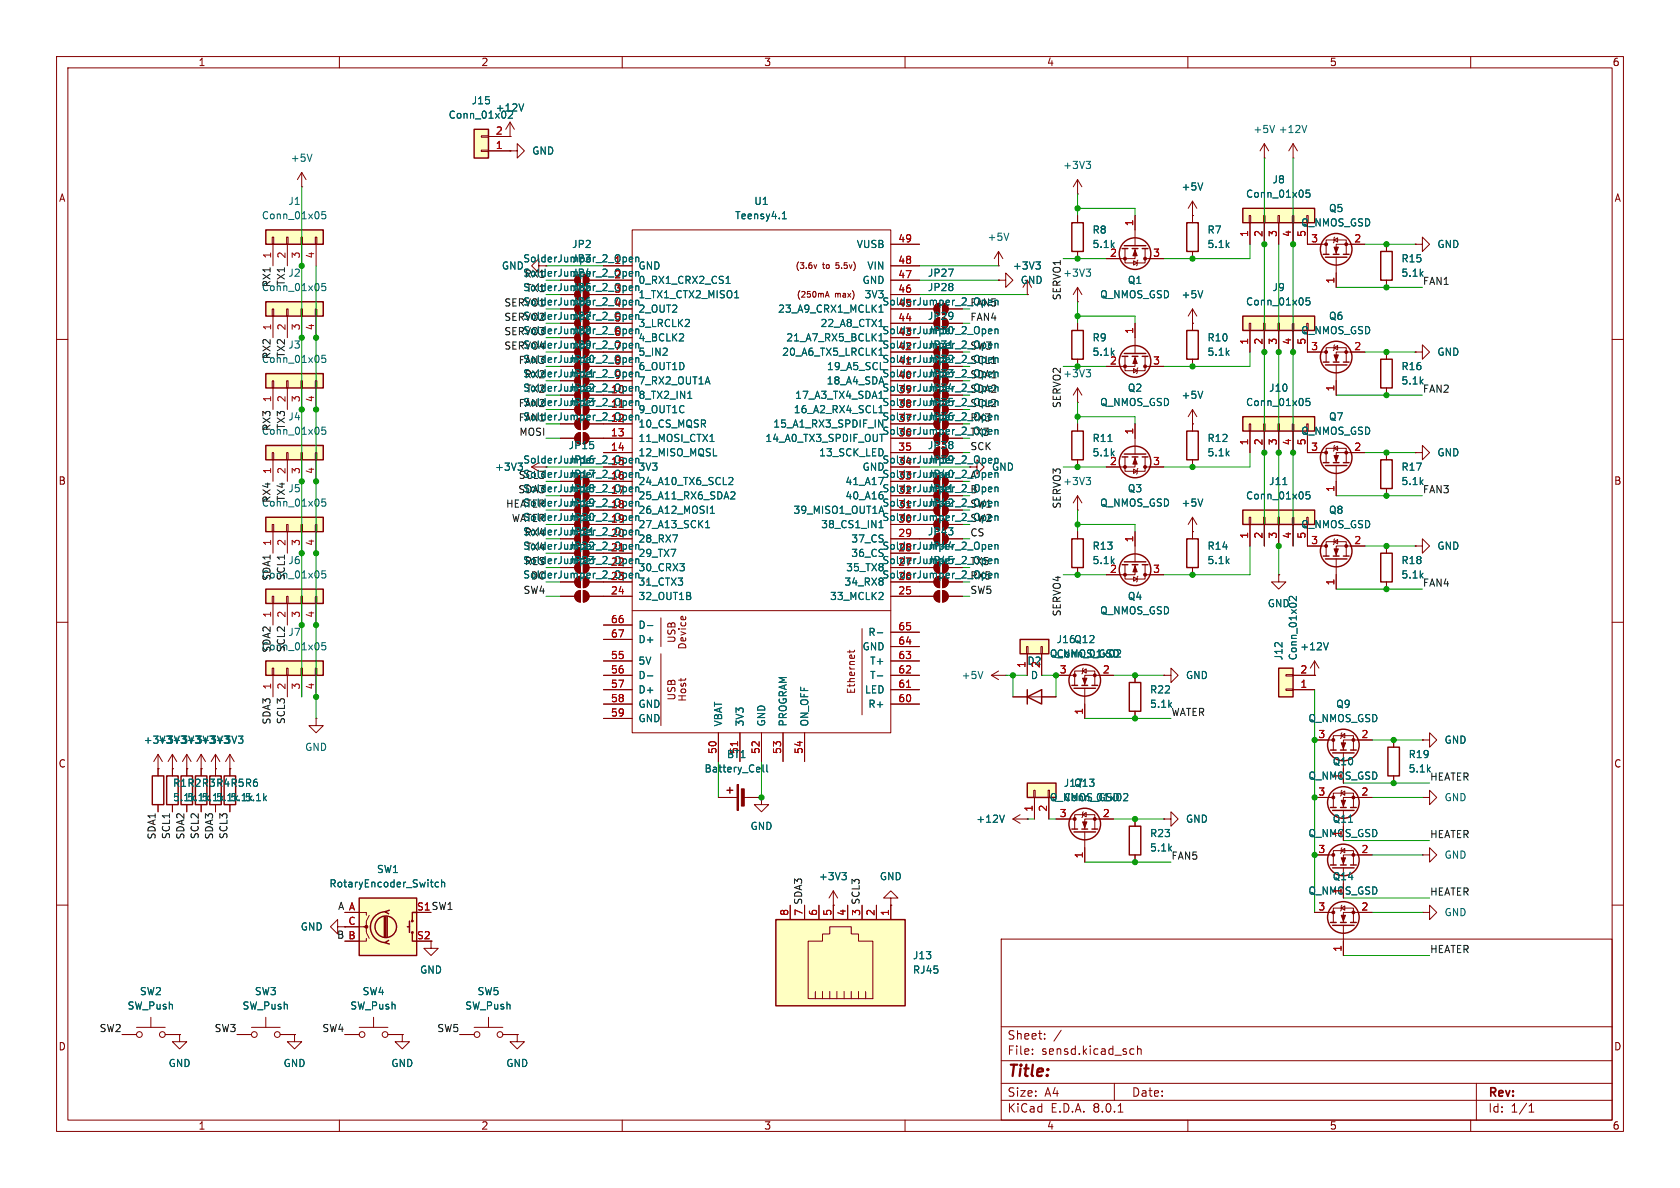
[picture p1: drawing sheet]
<svg xmlns="http://www.w3.org/2000/svg" width="297mm" height="210mm" viewBox="0 0 297 210" stroke-linecap="round" stroke-linejoin="round" font-family="sans-serif">
<defs><g id="words">
<text font-size="2.8" fill="#840000" x="178" y="190.9">Title:</text>
<g font-size="2.1" fill="#840000">
<text x="178" y="184">Sheet:</text>
<text x="178" y="186.7">File:</text>
<text x="184.1" y="186.7">sensd.kicad_sch</text>
<text x="178" y="196.9">KiCad</text>
<text x="178" y="194.1">Size:</text>
<text x="184.7" y="194.1">A4</text>
<text x="185.7" y="196.9">E.D.A.</text>
<text x="193.3" y="196.9">8.0.1</text>
<text x="200" y="194.1">Date:</text>
<text x="263" y="194.3">Rev:</text>
<text x="263" y="196.9">Id:</text>
<text x="267.1" y="196.9">1/1</text>
</g>
<g font-size="1.8" fill="#840000">
<text x="35" y="11.9">1</text>
<text x="85" y="11.9">2</text>
<text x="135" y="11.9">3</text>
<text x="185" y="11.9">4</text>
<text x="235" y="11.9">5</text>
<text x="285" y="11.9">6</text>
<text x="10.3" y="35.9">A</text>
<text x="285.3" y="35.9">A</text>
<text x="92.4" y="46.6">SolderJumper_2_Open</text>
<text x="92.4" y="49.1">SolderJumper_2_Open</text>
<text x="92.4" y="59.3">SolderJumper_2_Open</text>
<text x="92.4" y="72">SolderJumper_2_Open</text>
<text x="92.4" y="74.5">SolderJumper_2_Open</text>
<text x="10.3" y="85.9">B</text>
<text x="92.4" y="89.8">SolderJumper_2_Open</text>
<text x="155.9" y="84.7">SolderJumper_2_Open</text>
<text x="285.3" y="85.9">B</text>
<text x="92.4" y="92.3">SolderJumper_2_Open</text>
<text x="92.4" y="97.4">SolderJumper_2_Open</text>
<text x="155.9" y="99.9">SolderJumper_2_Open</text>
<text x="92.4" y="102.5">SolderJumper_2_Open</text>
<text x="119.6" y="113.8" transform="rotate(-90 119.6 113.8)">USB</text>
<text x="121.5" y="114.9" transform="rotate(-90 121.5 114.9)">Device</text>
<text x="119.6" y="123.9" transform="rotate(-90 119.6 123.9)">USB</text>
<text x="121.5" y="124.1" transform="rotate(-90 121.5 124.1)">Host</text>
<text x="151.4" y="122.8" transform="rotate(-90 151.4 122.8)">Ethernet</text>
<text x="10.3" y="135.9">C</text>
<text x="285.3" y="135.9">C</text>
<text x="73.6" y="161">S1 SW1</text>
<text x="61.5" y="163.6">C</text>
<text x="73.6" y="166.1">S2</text>
<text x="10.3" y="185.9">D</text>
<text x="285.3" y="185.9">D</text>
<text x="35" y="199.9">1</text>
<text x="85" y="199.9">2</text>
<text x="135" y="199.9">3</text>
<text x="185" y="199.9">4</text>
<text x="235" y="199.9">5</text>
<text x="285" y="199.9">6</text>
</g>
<g font-size="1.8" fill="#006464">
<text x="79.2" y="21.2">Conn_01x02</text>
<text x="83.3" y="18.6">J15</text>
<text x="87.5" y="19.9">+12V</text>
<text x="221.5" y="23.7">+5V</text>
<text x="226" y="23.7">+12V</text>
<text x="51.3" y="28.8">+5V</text>
<text x="94" y="27.5">GND</text>
<text x="187.9" y="30.1">+3V3</text>
<text x="208.8" y="33.9">+5V</text>
<text x="220.2" y="35.2">Conn_01x05</text>
<text x="224.9" y="32.6">J8</text>
<text x="46.2" y="39">Conn_01x05</text>
<text x="50.9" y="36.4">J1</text>
<text x="129.9" y="39">Teensy4.1</text>
<text x="133.2" y="36.4">U1</text>
<text x="193" y="41.5">R8</text>
<text x="213.4" y="41.5">R7</text>
<text x="229.9" y="40.2">Q_NMOS_GSD</text>
<text x="234.8" y="37.7">Q5</text>
<text x="88.6" y="47.9">GND</text>
<text x="101" y="46.6">JP3</text>
<text x="101" y="44">JP2</text>
<text x="112.8" y="47.9">GND</text>
<text x="151.4" y="44">VUSB</text>
<text x="153.2" y="47.9">VIN</text>
<text x="174.5" y="42.8">+5V</text>
<text x="179" y="47.9">+3V3</text>
<text x="193" y="44">5.1k</text>
<text x="213.4" y="44">5.1k</text>
<text x="247.7" y="46.6">R15</text>
<text x="254" y="44">GND</text>
<text x="46.2" y="51.7">Conn_01x05</text>
<text x="50.9" y="49.1">J2</text>
<text x="92.4" y="51.7">SolderJumper_2_Open</text>
<text x="92.6" y="49.2">RX1</text>
<text x="92.9" y="51.7">TX1</text>
<text x="101" y="49.1">JP4</text>
<text x="101" y="51.7">JP5</text>
<text x="112.8" y="50.4">0_RX1_CRX2_CS1</text>
<text x="112.8" y="52.9">1_TX1_CTX2_MISO1</text>
<text x="152.4" y="50.4">GND</text>
<text x="152.8" y="52.9">3V3</text>
<text x="163.9" y="51.7">JP28</text>
<text x="163.9" y="49.1">JP27</text>
<text x="180.3" y="50.4">GND</text>
<text x="194.4" y="52.9">Q_NMOS_GSD</text>
<text x="199.3" y="50.4">Q1</text>
<text x="208.8" y="52.9">+5V</text>
<text x="224.9" y="51.7">J9</text>
<text x="247.7" y="49.1">5.1k</text>
<text x="89.1" y="56.8">SERVO2</text>
<text x="89.1" y="59.3">SERVO3</text>
<text x="89.1" y="54.3">SERVO1</text>
<text x="92.4" y="56.7">SolderJumper_2_Open</text>
<text x="92.4" y="54.2">SolderJumper_2_Open</text>
<text x="101" y="56.7">JP7</text>
<text x="101" y="54.2">JP6</text>
<text x="101" y="59.3">JP8</text>
<text x="112.8" y="58">3_LRCLK2</text>
<text x="112.8" y="55.5">2_OUT2</text>
<text x="137.5" y="55.5">23_A9_CRX1_MCLK1</text>
<text x="145" y="58">22_A8_CTX1</text>
<text x="155.9" y="59.3">SolderJumper_2_Open</text>
<text x="155.9" y="54.2">SolderJumper_2_Open</text>
<text x="163.9" y="56.7">JP29</text>
<text x="163.9" y="59.3">JP30</text>
<text x="171.4" y="54.3">FAN5</text>
<text x="220.2" y="54.2">Conn_01x05</text>
<text x="229.9" y="59.3">Q_NMOS_GSD</text>
<text x="234.8" y="56.7">Q6</text>
<text x="46.2" y="64.4">Conn_01x05</text>
<text x="50.9" y="61.8">J3</text>
<text x="89.1" y="61.9">SERVO4</text>
<text x="91.6" y="64.4">FAN3</text>
<text x="92.4" y="64.4">SolderJumper_2_Open</text>
<text x="92.4" y="61.8">SolderJumper_2_Open</text>
<text x="100.4" y="64.4">JP10</text>
<text x="101" y="61.8">JP9</text>
<text x="108.5" y="64.5">8</text>
<text x="112.8" y="60.6">4_BCLK2</text>
<text x="112.8" y="63.1">5_IN2</text>
<text x="112.8" y="65.6">6_OUT1D</text>
<text x="138.2" y="63.1">20_A6_TX5_LRCLK1</text>
<text x="138.9" y="60.6">21_A7_RX5_BCLK1</text>
<text x="146.1" y="65.6">19_A5_SCL</text>
<text x="155.9" y="61.8">SolderJumper_2_Open</text>
<text x="155.9" y="64.4">SolderJumper_2_Open</text>
<text x="163.9" y="61.8">JP31</text>
<text x="163.9" y="64.4">JP32</text>
<text x="171.4" y="64.4">SCL1</text>
<text x="171.4" y="61.9">SW3</text>
<text x="193" y="60.6">R9</text>
<text x="193" y="63.1">5.1k</text>
<text x="213.4" y="63.1">5.1k</text>
<text x="213.4" y="60.6">R10</text>
<text x="247.7" y="65.6">R16</text>
<text x="254" y="63.1">GND</text>
<text x="92.4" y="69.4">SolderJumper_2_Open</text>
<text x="92.4" y="66.9">SolderJumper_2_Open</text>
<text x="92.6" y="67">RX2</text>
<text x="92.9" y="69.5">TX2</text>
<text x="100.4" y="66.9">JP11</text>
<text x="100.4" y="69.4">JP12</text>
<text x="100.4" y="72">JP13</text>
<text x="107.9" y="69.6">10</text>
<text x="108.5" y="67.1">9</text>
<text x="112.8" y="70.7">8_TX2_IN1</text>
<text x="112.8" y="68.2">7_RX2_OUT1A</text>
<text x="140.5" y="70.7">17_A3_TX4_SDA1</text>
<text x="146" y="68.2">18_A4_SDA</text>
<text x="155.9" y="72">SolderJumper_2_Open</text>
<text x="155.9" y="69.4">SolderJumper_2_Open</text>
<text x="155.9" y="66.9">SolderJumper_2_Open</text>
<text x="163.9" y="69.4">JP34</text>
<text x="163.9" y="72">JP35</text>
<text x="163.9" y="66.9">JP33</text>
<text x="171.4" y="69.5">SDA2</text>
<text x="171.4" y="67">SDA1</text>
<text x="194.4" y="72">Q_NMOS_GSD</text>
<text x="199.3" y="69.4">Q2</text>
<text x="208.8" y="70.7">+5V</text>
<text x="220.2" y="72">Conn_01x05</text>
<text x="224.3" y="69.4">J10</text>
<text x="247.7" y="68.2">5.1k</text>
<text x="46.2" y="77.1">Conn_01x05</text>
<text x="50.9" y="74.5">J4</text>
<text x="91.6" y="72">FAN2</text>
<text x="91.6" y="74.6">FAN1</text>
<text x="107.9" y="72.1">11</text>
<text x="112.8" y="73.3">9_OUT1C</text>
<text x="112.8" y="75.8">10_CS_MQSR</text>
<text x="136.6" y="75.8">15_A1_RX3_SPDIF_IN</text>
<text x="140.2" y="73.3">16_A2_RX4_SCL1</text>
<text x="155.9" y="77.1">SolderJumper_2_Open</text>
<text x="155.9" y="74.5">SolderJumper_2_Open</text>
<text x="163.9" y="74.5">JP36</text>
<text x="171.4" y="77.1">TX3</text>
<text x="171.4" y="72">SCL2</text>
<text x="171.4" y="74.6">RX3</text>
<text x="229.9" y="77.1">Q_NMOS_GSD</text>
<text x="234.8" y="74.5">Q7</text>
<text x="87.4" y="83.4">+3V3</text>
<text x="92.4" y="82.1">SolderJumper_2_Open</text>
<text x="100.4" y="82.1">JP16</text>
<text x="100.4" y="79.6">JP15</text>
<text x="112.8" y="78.3">11_MOSI_CTX1</text>
<text x="112.8" y="80.9">12_MISO_MQSL</text>
<text x="112.8" y="83.4">3V3</text>
<text x="135.2" y="78.3">14_A0_TX3_SPDIF_OUT</text>
<text x="144.7" y="80.9">13_SCK_LED</text>
<text x="152.4" y="83.4">GND</text>
<text x="155.9" y="82.1">SolderJumper_2_Open</text>
<text x="163.9" y="79.6">JP38</text>
<text x="163.9" y="82.1">JP39</text>
<text x="175.3" y="83.4">GND</text>
<text x="193" y="80.9">5.1k</text>
<text x="193" y="78.3">R11</text>
<text x="213.4" y="80.9">5.1k</text>
<text x="213.4" y="78.3">R12</text>
<text x="247.7" y="83.4">R17</text>
<text x="254" y="80.9">GND</text>
<text x="46.2" y="89.8">Conn_01x05</text>
<text x="50.9" y="87.2">J5</text>
<text x="89.4" y="89.8">HEATER</text>
<text x="91.5" y="87.3">SDA3</text>
<text x="91.6" y="84.7">SCL3</text>
<text x="92.4" y="84.7">SolderJumper_2_Open</text>
<text x="92.4" y="87.2">SolderJumper_2_Open</text>
<text x="100.4" y="87.2">JP18</text>
<text x="100.4" y="89.8">JP19</text>
<text x="100.4" y="84.7">JP17</text>
<text x="107.9" y="87.4">17</text>
<text x="112.8" y="86">24_A10_TX6_SCL2</text>
<text x="112.8" y="88.5">25_A11_RX6_SDA2</text>
<text x="149.4" y="88.5">40_A16</text>
<text x="149.4" y="86">41_A17</text>
<text x="155.9" y="89.8">SolderJumper_2_Open</text>
<text x="155.9" y="87.2">SolderJumper_2_Open</text>
<text x="163.9" y="87.2">JP41</text>
<text x="163.9" y="84.7">JP40</text>
<text x="163.9" y="89.8">JP42</text>
<text x="171.4" y="84.7">A</text>
<text x="171.4" y="87.3">B</text>
<text x="171.4" y="89.8">SW1</text>
<text x="194.4" y="89.8">Q_NMOS_GSD</text>
<text x="199.3" y="87.2">Q3</text>
<text x="208.8" y="89.8">+5V</text>
<text x="220.2" y="88.5">Conn_01x05</text>
<text x="224.3" y="86">J11</text>
<text x="247.7" y="86">5.1k</text>
<text x="90.4" y="92.4">WATER</text>
<text x="92.4" y="94.8">SolderJumper_2_Open</text>
<text x="92.6" y="94.9">RX4</text>
<text x="100.4" y="92.3">JP20</text>
<text x="100.4" y="94.8">JP21</text>
<text x="107.9" y="95">20</text>
<text x="112.8" y="91">26_A12_MOSI1</text>
<text x="112.8" y="93.6">27_A13_SCK1</text>
<text x="140.2" y="91">39_MISO1_OUT1A</text>
<text x="145.1" y="93.6">38_CS1_IN1</text>
<text x="155.9" y="92.3">SolderJumper_2_Open</text>
<text x="163.9" y="94.8">JP43</text>
<text x="171.4" y="92.4">SW2</text>
<text x="229.9" y="93.6">Q_NMOS_GSD</text>
<text x="234.8" y="91">Q8</text>
<text x="50.9" y="99.9">J6</text>
<text x="92.4" y="99.9">SolderJumper_2_Open</text>
<text x="92.7" y="100">RES</text>
<text x="92.9" y="97.4">TX4</text>
<text x="100.4" y="97.4">JP22</text>
<text x="100.4" y="99.9">JP23</text>
<text x="112.8" y="96.1">28_RX7</text>
<text x="112.8" y="98.7">29_TX7</text>
<text x="112.8" y="101.2">30_CRX3</text>
<text x="149.5" y="101.2">35_TX8</text>
<text x="150.4" y="98.7">36_CS</text>
<text x="150.4" y="96.1">37_CS</text>
<text x="155.9" y="97.4">SolderJumper_2_Open</text>
<text x="163.9" y="99.9">JP45</text>
<text x="163.9" y="97.4">JP44</text>
<text x="171.4" y="100">TX5</text>
<text x="193" y="99.9">5.1k</text>
<text x="193" y="97.4">R13</text>
<text x="213.4" y="99.9">5.1k</text>
<text x="213.4" y="97.4">R14</text>
<text x="247.7" y="99.9">R18</text>
<text x="254" y="97.4">GND</text>
<text x="46.2" y="102.5">Conn_01x05</text>
<text x="93.8" y="102.5">DC</text>
<text x="112.8" y="103.7">31_CTX3</text>
<text x="112.8" y="106.3">32_OUT1B</text>
<text x="146.6" y="106.3">33_MCLK2</text>
<text x="149.2" y="103.7">34_RX8</text>
<text x="155.9" y="102.5">SolderJumper_2_Open</text>
<text x="171.4" y="102.5">RX5</text>
<text x="199.3" y="106.3">Q4</text>
<text x="224" y="107.5">GND</text>
<text x="247.7" y="102.5">5.1k</text>
<text x="50.9" y="112.6">J7</text>
<text x="112.8" y="111.4">D-</text>
<text x="112.8" y="113.9">D+</text>
<text x="153.4" y="112.6">R-</text>
<text x="186.7" y="113.9">J16Q12</text>
<text x="194.4" y="108.8">Q_NMOS_GSD</text>
<text x="46.2" y="115.2">Conn_01x05</text>
<text x="112.8" y="117.7">5V</text>
<text x="152.4" y="115.2">GND</text>
<text x="153.7" y="117.7">T+</text>
<text x="181.5" y="117.7">D2</text>
<text x="185.5" y="116.4">Q_NMOS_GSD</text>
<text x="186.7" y="116.4">Conn_01x02</text>
<text x="226.9" y="116.8" transform="rotate(-90 226.9 116.8)">J12</text>
<text x="229.5" y="116.8" transform="rotate(-90 229.5 116.8)">Conn_01x02</text>
<text x="229.8" y="115.2">+12V</text>
<text x="112.8" y="120.2">D-</text>
<text x="112.8" y="122.8">D+</text>
<text x="112.8" y="125.3">GND</text>
<text x="152.8" y="122.8">LED</text>
<text x="153.4" y="125.3">R+</text>
<text x="153.7" y="120.2">T-</text>
<text x="169.9" y="120.2">+5V</text>
<text x="182.1" y="120.2">D</text>
<text x="203.2" y="125.3">5.1k</text>
<text x="203.2" y="122.8">R22</text>
<text x="209.6" y="120.2">GND</text>
<text x="236.1" y="125.3">Q9</text>
<text x="25.3" y="131.7">+3V3 +3V3 +3V3</text>
<text x="27.8" y="131.7">+3V3 +3V3 +3V3</text>
<text x="112.8" y="127.9">GND</text>
<text x="127.9" y="128.5" transform="rotate(-90 127.9 128.5)">VBAT</text>
<text x="131.7" y="128.5" transform="rotate(-90 131.7 128.5)">3V3</text>
<text x="135.5" y="128.5" transform="rotate(-90 135.5 128.5)">GND</text>
<text x="139.3" y="128.5" transform="rotate(-90 139.3 128.5)">PROGRAM</text>
<text x="143.1" y="128.5" transform="rotate(-90 143.1 128.5)">ON_OFF</text>
<text x="231.2" y="127.9">Q_NMOS_GSD</text>
<text x="255.3" y="131.7">GND</text>
<text x="53.8" y="132.9">GND</text>
<text x="124.5" y="136.8">Battery_Cell</text>
<text x="128.4" y="134.2">BT1</text>
<text x="130.6" y="133.4" transform="rotate(-90 130.6 133.4)">51</text>
<text x="235.5" y="135.5">Q10</text>
<text x="237.2" y="137.9" transform="rotate(-90 237.2 137.9)">1</text>
<text x="248.9" y="136.8">5.1k</text>
<text x="248.9" y="134.2">R19</text>
<text x="30.5" y="139.3">R1R2R3R4R5R6</text>
<text x="30.5" y="141.8">5.1k</text>
<text x="33" y="141.8">5.1k</text>
<text x="35.6" y="141.8">5.1k</text>
<text x="38.1" y="141.8">5.1k</text>
<text x="40.6" y="141.8">5.1k</text>
<text x="43.2" y="141.8">5.1k</text>
<text x="185.5" y="141.8">Q_NMOS_GSD</text>
<text x="188" y="141.8">Conn_01x02</text>
<text x="188" y="139.3">J17</text>
<text x="189.8" y="139.3">Q13</text>
<text x="231.2" y="138">Q_NMOS_GSD</text>
<text x="255.3" y="141.8">GND</text>
<text x="132.6" y="146.9">GND</text>
<text x="172.5" y="145.6">+12V</text>
<text x="203.2" y="148.2">R23</text>
<text x="209.6" y="145.6">GND</text>
<text x="231.2" y="148.2">Q_NMOS_GSD</text>
<text x="235.5" y="145.6">Q11</text>
<text x="66.5" y="154.5">SW1</text>
<text x="144.7" y="155.8">+3V3</text>
<text x="155.4" y="155.8">GND</text>
<text x="203.2" y="150.7">5.1k</text>
<text x="235.5" y="155.8">Q14</text>
<text x="255.3" y="152">GND</text>
<text x="58.1" y="157.1">RotaryEncoder_Switch</text>
<text x="231.2" y="158.3">Q_NMOS_GSD</text>
<text x="53.1" y="164.7">GND</text>
<text x="255.3" y="162.2">GND</text>
<text x="74.2" y="172.3">GND</text>
<text x="161.3" y="169.8">J13</text>
<text x="161.3" y="172.3">RJ45</text>
<text x="22.5" y="178.7">SW_Push</text>
<text x="24.6" y="176.1">SW2</text>
<text x="42.8" y="178.7">SW_Push</text>
<text x="45" y="176.1">SW3</text>
<text x="61.8" y="178.7">SW_Push</text>
<text x="64" y="176.1">SW4</text>
<text x="82.1" y="178.7">SW_Push</text>
<text x="84.3" y="176.1">SW5</text>
<text x="29.7" y="188.8">GND</text>
<text x="50" y="188.8">GND</text>
<text x="69.1" y="188.8">GND</text>
<text x="89.4" y="188.8">GND</text>
</g>
<g font-size="1.8" fill="#a90000">
<text x="87.6" y="23.9">2</text>
<text x="87.6" y="26.4">1</text>
<text x="200.4" y="40.1" transform="rotate(-90 200.4 40.1)">1</text>
<text x="220.7" y="42" transform="rotate(-90 220.7 42)">1</text>
<text x="223.3" y="42" transform="rotate(-90 223.3 42)">2</text>
<text x="225.8" y="42" transform="rotate(-90 225.8 42)">3</text>
<text x="228.3" y="42" transform="rotate(-90 228.3 42)">4</text>
<text x="230.9" y="42" transform="rotate(-90 230.9 42)">5</text>
<text x="48" y="45.8" transform="rotate(-90 48 45.8)">1</text>
<text x="50.5" y="45.8" transform="rotate(-90 50.5 45.8)">2</text>
<text x="53.1" y="45.8" transform="rotate(-90 53.1 45.8)">3</text>
<text x="55.6" y="45.8" transform="rotate(-90 55.6 45.8)">4</text>
<text x="108.5" y="46.7">1</text>
<text x="158.7" y="46.7">48</text>
<text x="158.7" y="42.9">49</text>
<text x="196.1" y="45.5">2</text>
<text x="203.8" y="45.5">3</text>
<text x="231.7" y="42.9">3</text>
<text x="239.3" y="42.9">2</text>
<text x="108.5" y="49.3">2</text>
<text x="108.5" y="51.8">3</text>
<text x="158.7" y="51.8">46</text>
<text x="158.7" y="49.3">47</text>
<text x="236" y="50.2" transform="rotate(-90 236 50.2)">1</text>
<text x="48" y="58.5" transform="rotate(-90 48 58.5)">1</text>
<text x="50.5" y="58.5" transform="rotate(-90 50.5 58.5)">2</text>
<text x="53.1" y="58.5" transform="rotate(-90 53.1 58.5)">3</text>
<text x="55.6" y="58.5" transform="rotate(-90 55.6 58.5)">4</text>
<text x="108.5" y="56.9">5</text>
<text x="108.5" y="59.4">6</text>
<text x="108.5" y="54.4">4</text>
<text x="158.7" y="59.4">43</text>
<text x="158.7" y="56.9">44</text>
<text x="158.7" y="54.4">45</text>
<text x="200.4" y="59.1" transform="rotate(-90 200.4 59.1)">1</text>
<text x="108.5" y="62">7</text>
<text x="158.7" y="64.5">41</text>
<text x="158.7" y="62">42</text>
<text x="196.1" y="64.5">2</text>
<text x="203.8" y="64.5">3</text>
<text x="220.7" y="61" transform="rotate(-90 220.7 61)">1</text>
<text x="223.3" y="61" transform="rotate(-90 223.3 61)">2</text>
<text x="225.8" y="61" transform="rotate(-90 225.8 61)">3</text>
<text x="228.3" y="61" transform="rotate(-90 228.3 61)">4</text>
<text x="230.9" y="61" transform="rotate(-90 230.9 61)">5</text>
<text x="231.7" y="62">3</text>
<text x="239.3" y="62">2</text>
<text x="48" y="71.2" transform="rotate(-90 48 71.2)">1</text>
<text x="50.5" y="71.2" transform="rotate(-90 50.5 71.2)">2</text>
<text x="53.1" y="71.2" transform="rotate(-90 53.1 71.2)">3</text>
<text x="55.6" y="71.2" transform="rotate(-90 55.6 71.2)">4</text>
<text x="158.7" y="69.6">39</text>
<text x="158.7" y="67.1">40</text>
<text x="236" y="69.3" transform="rotate(-90 236 69.3)">1</text>
<text x="107.9" y="74.7">12</text>
<text x="107.9" y="77.2">13</text>
<text x="158.7" y="77.2">36</text>
<text x="158.7" y="74.7">37</text>
<text x="158.7" y="72.1">38</text>
<text x="200.4" y="76.9" transform="rotate(-90 200.4 76.9)">1</text>
<text x="48" y="83.9" transform="rotate(-90 48 83.9)">1</text>
<text x="50.5" y="83.9" transform="rotate(-90 50.5 83.9)">2</text>
<text x="53.1" y="83.9" transform="rotate(-90 53.1 83.9)">3</text>
<text x="55.6" y="83.9" transform="rotate(-90 55.6 83.9)">4</text>
<text x="107.9" y="79.8">14</text>
<text x="107.9" y="82.3">15</text>
<text x="158.7" y="79.8">35</text>
<text x="158.7" y="82.3">34</text>
<text x="196.1" y="82.3">2</text>
<text x="203.8" y="82.3">3</text>
<text x="220.7" y="78.8" transform="rotate(-90 220.7 78.8)">1</text>
<text x="223.3" y="78.8" transform="rotate(-90 223.3 78.8)">2</text>
<text x="225.8" y="78.8" transform="rotate(-90 225.8 78.8)">3</text>
<text x="228.3" y="78.8" transform="rotate(-90 228.3 78.8)">4</text>
<text x="230.9" y="78.8" transform="rotate(-90 230.9 78.8)">5</text>
<text x="231.7" y="79.8">3</text>
<text x="239.3" y="79.8">2</text>
<text x="107.9" y="84.8">16</text>
<text x="107.9" y="89.9">18</text>
<text x="158.7" y="89.9">31</text>
<text x="158.7" y="87.4">32</text>
<text x="158.7" y="84.8">33</text>
<text x="236" y="87.1" transform="rotate(-90 236 87.1)">1</text>
<text x="107.9" y="92.5">19</text>
<text x="158.7" y="95">29</text>
<text x="158.7" y="92.5">30</text>
<text x="200.4" y="96" transform="rotate(-90 200.4 96)">1</text>
<text x="220.7" y="95.3" transform="rotate(-90 220.7 95.3)">1</text>
<text x="223.3" y="95.3" transform="rotate(-90 223.3 95.3)">2</text>
<text x="225.8" y="95.3" transform="rotate(-90 225.8 95.3)">3</text>
<text x="228.3" y="95.3" transform="rotate(-90 228.3 95.3)">4</text>
<text x="230.9" y="95.3" transform="rotate(-90 230.9 95.3)">5</text>
<text x="48" y="96.6" transform="rotate(-90 48 96.6)">1</text>
<text x="50.5" y="96.6" transform="rotate(-90 50.5 96.6)">2</text>
<text x="53.1" y="96.6" transform="rotate(-90 53.1 96.6)">3</text>
<text x="55.6" y="96.6" transform="rotate(-90 55.6 96.6)">4</text>
<text x="107.9" y="97.5">21</text>
<text x="107.9" y="100.1">22</text>
<text x="158.7" y="100.1">27</text>
<text x="158.7" y="97.5">28</text>
<text x="196.1" y="101.3">2</text>
<text x="203.8" y="101.3">3</text>
<text x="231.7" y="96.3">3</text>
<text x="239.3" y="96.3">2</text>
<text x="107.9" y="102.6">23</text>
<text x="107.9" y="105.2">24</text>
<text x="158.7" y="105.2">25</text>
<text x="158.7" y="102.6">26</text>
<text x="236" y="103.6" transform="rotate(-90 236 103.6)">1</text>
<text x="48" y="109.3" transform="rotate(-90 48 109.3)">1</text>
<text x="50.5" y="109.3" transform="rotate(-90 50.5 109.3)">2</text>
<text x="53.1" y="109.3" transform="rotate(-90 53.1 109.3)">3</text>
<text x="55.6" y="109.3" transform="rotate(-90 55.6 109.3)">4</text>
<text x="107.9" y="110.2">66</text>
<text x="107.9" y="112.8">67</text>
<text x="158.7" y="111.5">65</text>
<text x="107.9" y="116.6">55</text>
<text x="107.9" y="119.1">56</text>
<text x="158.7" y="119.1">62</text>
<text x="158.7" y="116.6">63</text>
<text x="158.7" y="114">64</text>
<text x="181.4" y="118.2" transform="rotate(-90 181.4 118.2)">1</text>
<text x="183.9" y="118.2" transform="rotate(-90 183.9 118.2)">2</text>
<text x="187.3" y="119.1">3</text>
<text x="194.9" y="119.1">2</text>
<text x="229.8" y="119.1">2</text>
<text x="48" y="122" transform="rotate(-90 48 122)">1</text>
<text x="50.5" y="122" transform="rotate(-90 50.5 122)">2</text>
<text x="53.1" y="122" transform="rotate(-90 53.1 122)">3</text>
<text x="55.6" y="122" transform="rotate(-90 55.6 122)">4</text>
<text x="107.9" y="121.7">57</text>
<text x="107.9" y="124.2">58</text>
<text x="158.7" y="124.2">60</text>
<text x="158.7" y="121.7">61</text>
<text x="229.8" y="121.7">1</text>
<text x="107.9" y="126.7">59</text>
<text x="191.5" y="126.4" transform="rotate(-90 191.5 126.4)">1</text>
<text x="233" y="130.6">3</text>
<text x="240.6" y="130.6">2</text>
<text x="126.7" y="133.4" transform="rotate(-90 126.7 133.4)">50</text>
<text x="134.4" y="133.4" transform="rotate(-90 134.4 133.4)">52</text>
<text x="138.2" y="133.4" transform="rotate(-90 138.2 133.4)">53</text>
<text x="142" y="133.4" transform="rotate(-90 142 133.4)">54</text>
<text x="182.6" y="143.6" transform="rotate(-90 182.6 143.6)">1</text>
<text x="185.2" y="143.6" transform="rotate(-90 185.2 143.6)">2</text>
<text x="233" y="140.7">3</text>
<text x="240.6" y="140.7">2</text>
<text x="187.3" y="144.5">3</text>
<text x="194.9" y="144.5">2</text>
<text x="237.2" y="148" transform="rotate(-90 237.2 148)">1</text>
<text x="191.5" y="151.8" transform="rotate(-90 191.5 151.8)">1</text>
<text x="233" y="150.9">3</text>
<text x="240.6" y="150.9">2</text>
<text x="61.6" y="161">A</text>
<text x="73.6" y="161">S1</text>
<text x="139.4" y="162" transform="rotate(-90 139.4 162)">8</text>
<text x="142" y="162" transform="rotate(-90 142 162)">7</text>
<text x="144.5" y="162" transform="rotate(-90 144.5 162)">6</text>
<text x="147.1" y="162" transform="rotate(-90 147.1 162)">5</text>
<text x="149.6" y="162" transform="rotate(-90 149.6 162)">4</text>
<text x="152.1" y="162" transform="rotate(-90 152.1 162)">3</text>
<text x="154.7" y="162" transform="rotate(-90 154.7 162)">2</text>
<text x="157.2" y="162" transform="rotate(-90 157.2 162)">1</text>
<text x="233" y="161">3</text>
<text x="237.2" y="158.2" transform="rotate(-90 237.2 158.2)">1</text>
<text x="240.6" y="161">2</text>
<text x="61.5" y="166.1">B</text>
<text x="237.2" y="168.3" transform="rotate(-90 237.2 168.3)">1</text>
</g>
<g font-size="1.8" fill="#0f0f0f">
<text x="47.9" y="50.9" transform="rotate(-90 47.9 50.9)">RX1</text>
<text x="50.5" y="50.6" transform="rotate(-90 50.5 50.6)">TX1</text>
<text x="187.6" y="53.2" transform="rotate(-90 187.6 53.2)">SERVO1</text>
<text x="187.9" y="49.1">+3V3</text>
<text x="251.5" y="50.5">FAN1</text>
<text x="171.4" y="56.8">FAN4</text>
<text x="47.9" y="63.6" transform="rotate(-90 47.9 63.6)">RX2</text>
<text x="50.5" y="63.3" transform="rotate(-90 50.5 63.3)">TX2</text>
<text x="187.9" y="66.9">+3V3</text>
<text x="251.5" y="69.5">FAN2</text>
<text x="47.9" y="76.3" transform="rotate(-90 47.9 76.3)">RX3</text>
<text x="50.5" y="76" transform="rotate(-90 50.5 76)">TX3</text>
<text x="91.7" y="77.1">MOSI</text>
<text x="187.6" y="72.2" transform="rotate(-90 187.6 72.2)">SERVO2</text>
<text x="171.4" y="79.7">SCK</text>
<text x="47.9" y="89" transform="rotate(-90 47.9 89)">RX4</text>
<text x="50.5" y="88.7" transform="rotate(-90 50.5 88.7)">TX4</text>
<text x="187.9" y="86">+3V3</text>
<text x="251.5" y="87.3">FAN3</text>
<text x="171.4" y="94.9">CS</text>
<text x="187.6" y="90" transform="rotate(-90 187.6 90)">SERVO3</text>
<text x="47.9" y="102.8" transform="rotate(-90 47.9 102.8)">SDA1</text>
<text x="50.5" y="102.7" transform="rotate(-90 50.5 102.7)">SCL1</text>
<text x="92.4" y="105.1">SW4</text>
<text x="171.4" y="105.1">SW5</text>
<text x="251.5" y="103.8">FAN4</text>
<text x="187.6" y="109.1" transform="rotate(-90 187.6 109.1)">SERVO4</text>
<text x="47.9" y="115.5" transform="rotate(-90 47.9 115.5)">SDA2</text>
<text x="50.5" y="115.4" transform="rotate(-90 50.5 115.4)">SCL2</text>
<text x="47.9" y="128.2" transform="rotate(-90 47.9 128.2)">SDA3</text>
<text x="50.5" y="128.1" transform="rotate(-90 50.5 128.1)">SCL3</text>
<text x="207" y="126.7">WATER</text>
<text x="252.7" y="138.1">HEATER</text>
<text x="27.6" y="148.5" transform="rotate(-90 27.6 148.5)">SDA1</text>
<text x="30.1" y="148.4" transform="rotate(-90 30.1 148.4)">SCL1</text>
<text x="32.7" y="148.5" transform="rotate(-90 32.7 148.5)">SDA2</text>
<text x="35.2" y="148.4" transform="rotate(-90 35.2 148.4)">SCL2</text>
<text x="37.8" y="148.5" transform="rotate(-90 37.8 148.5)">SDA3</text>
<text x="40.3" y="148.4" transform="rotate(-90 40.3 148.4)">SCL3</text>
<text x="252.7" y="148.2">HEATER</text>
<text x="207" y="152.1">FAN5</text>
<text x="59.7" y="160.9">A A</text>
<text x="142" y="162" transform="rotate(-90 142 162)">7 SDA3</text>
<text x="152.1" y="162" transform="rotate(-90 152.1 162)">3 SCL3</text>
<text x="252.7" y="158.4">HEATER</text>
<text x="59.5" y="166">B B</text>
<text x="252.7" y="168.6">HEATER</text>
<text x="17.5" y="182.5">SW2</text>
<text x="37.8" y="182.5">SW3</text>
<text x="56.9" y="182.5">SW4</text>
<text x="77.2" y="182.5">SW5</text>
</g>
<g font-size="1.4" fill="#840000">
<text x="140.6" y="47.7">(3.6v</text>
<text x="145.4" y="47.7">to</text>
<text x="147.8" y="47.7">5.5v)</text>
<text x="140.8" y="52.8">(250mA</text>
<text x="147.5" y="52.8">max)</text>
</g>
</g></defs>
<g fill="none" stroke="#840000" stroke-width=".18">
<path d="M10 10h277v190h-277zM12 12h273v186h-273zM60 10v2M110 10v2M160 10v2M210 10v2M260 10v2M10 60h2M285 60h2M10 110h2M175.3 119.4h2.5M175.3 119.4l1.2 .7"/>
<path d="M176.5 118.6l-1.2 .8M177.8 119.4h.1M186.7 119.4h3.3M191.4 118.6l.6-.4v.8zM191.5 118.1l-.1 .1v.8l-.1 .1M196.8 119.4h-5v1.8M200.7 119.4v1.3M205.7 119.4h1.3v-1.3l1.3 1.3-1.3 1.3v-1.3M205.7 119.4h.1M232.4 119.4h.1M232.4 116.8l-.8 1.3M232.4 116.8v2.6"/>
<path d="M232.4 116.8l.8 1.3M285 110h2M179.1 123.2h7.6M190 121.2v-2.6h3.5v2.6M191.8 121.7v5.3M200.7 125.7v1.3M232.4 130.8h3.3M235.7 132.6v-2.6h3.6v2.6M237.1 130l.6-.3v.7zM237.2 129.5l-.1 .2v.7l-.1 .2M237.5 133.1v5.3M242.6 130.8h-5.1v1.8"/>
<path d="M246.4 130.8v1.3M246.4 137.2v1.2M10 160h2M285 160h2M177 166h108v32h-108zM60 198v2M110 198v2M160 198v2M177 194.5h108M177 191.5h108M177 187.5h108M177 181.5h108"/>
<path d="M182.5 186.3v.1M182.5 185.5v.1M184.7 183.6v.1M184.7 182.8v.1M187.6 182.1l-1.3 2M197 191.5v3M197.7 196.6h.8M200 185.4l.5 .1M200.5 186.3l-.5 .1M201.1 185.5l.2-.1 .4 .1v.9M201.1 184.9v1.5M210 198v2"/>
<path d="M260 198v2M261 191.5v6.5M270.3 196.6h.9M270.3 195.5l.4-.4v1.5"/>
</g>
<path d="M173.8 118.7l-.5 1.3M234.8 113.6l-.4 1.3" fill="none" stroke="#006464" stroke-width=".18"/>
<g fill="none" stroke="#840000" stroke-width=".25">
<path d="M181.6 123.2l2.5-1.3v2.6zM181.6 121.9v2.6M189.5 121.2h1M189.9 121.7h3.8M191.3 121.2h1M193 121.2h1.1M199.6 120.7h2.1v5h-2.1zM235.2 132.6h1M235.6 133.1h3.8M237 132.6h1M238.8 132.6h1M245.4 132.1h2v5.1h-2z"/>
<circle cx="191.8" cy="120.3" r="2.79"/>
<circle cx="237.5" cy="131.7" r="2.79"/>
</g>
<g fill="#840000" stroke="#840000" stroke-width=".18">
<path d="M191.4 119.9h.8l-.4 1z"/>
<path d="M237.1 131.3h.8l-.4 1z"/>
<circle cx="193.5" cy="119.4" r=".25"/>
<circle cx="190" cy="119.4" r=".25"/>
<circle cx="239.3" cy="130.8" r=".25"/>
<circle cx="235.7" cy="130.8" r=".25"/>
</g>
<path d="M226.1 118.1h2.5v5.1h-2.5z" fill="#ffffc2"/>
<path d="M227.3 119.3h1.3v.2h-1.3zM228.6 119.4h3.8M227.3 121.8h1.3v.2h-1.3zM228.6 121.9h3.8" fill="none" stroke="#840000" stroke-width=".18"/>
<path d="M226.1 118.1h2.5v5.1h-2.5z" fill="none" stroke="#840000" stroke-width=".25"/>
<path d="M229.2 105.4v.8l-.7-.7-.3-.1-.3 .3" fill="none" stroke="#006464" stroke-width=".18"/>
<path d="M180.3 113h5.1v2.6h-5.1z" fill="#ffffc2"/>
<g fill="none" stroke="#840000" stroke-width=".18">
<path d="M106.7 59.7h5.1M106.7 57.2h5.1M106.7 54.6h5.1M106.7 52.1h5.1M106.7 49.5h5.1M106.7 47h5.1M111.8 40.6h45.7v88.9h-45.7zM144.4 46.8l-.3 .7M145.9 52.5l.3-1 .4 1M146 52.2h.5M157.5 59.7h5.1M157.5 57.2h5.1"/>
<path d="M157.5 54.6h5.1M157.5 52.1h5.1M157.5 49.5h5.1M157.5 47h5.1M157.5 43.2h5.1M101.9 71.7l.7-.3v2a1.02 1.02 0 0 1-.9-.6 1.02 1.02 0 0 1 .2-1.1zM101.9 69.1l.7-.3v2.1a1.02 1.02 0 0 1-.9-.7 1.02 1.02 0 0 1 .2-1.1zM101.9 74.2l.7-.3v2a1.02 1.02 0 0 1-.9-.6 1.02 1.02 0 0 1 .2-1.1zM101.9 66.6l.7-.3v2a1.02 1.02 0 0 1-.9-.6 1.02 1.02 0 0 1 .2-1.1zM103.1 71.4a1.02 1.02 0 0 1 1 1 1.02 1.02 0 0 1-1 1zM103.1 68.8a1.02 1.02 0 0 1 1 1.1 1.02 1.02 0 0 1-1 1zM103.1 73.9a1.02 1.02 0 0 1 1 1 1.02 1.02 0 0 1-1 1z"/>
<path d="M103.1 66.3a1.02 1.02 0 0 1 1 1 1.02 1.02 0 0 1-1 1zM106.7 69.9h5.1M106.7 72.4h5.1M106.7 74.9h5.1M106.7 77.5h5.1M106.7 67.3h5.1M106.7 64.8h5.1M106.7 62.2h5.1M157.5 69.9h5.1M157.5 72.4h5.1M157.5 74.9h5.1M157.5 77.5h5.1"/>
<path d="M157.5 67.3h5.1M157.5 64.8h5.1M157.5 62.2h5.1M101.9 97.1l.7-.3v2a1.02 1.02 0 0 1-.9-.6 1.02 1.02 0 0 1 .2-1.1zM101.9 86.9l.7-.3v2a1.02 1.02 0 0 1-.9-.6 1.02 1.02 0 0 1 .2-1.1zM101.9 92l.7-.3v2a1.02 1.02 0 0 1-.9-.6 1.02 1.02 0 0 1 .2-1.1zM103.1 96.8a1.02 1.02 0 0 1 1 1 1.02 1.02 0 0 1-1 1zM103.1 86.6a1.02 1.02 0 0 1 1 1 1.02 1.02 0 0 1-1 1zM103.1 91.7a1.02 1.02 0 0 1 1 1 1.02 1.02 0 0 1-1 1zM106.7 80h5.1M106.7 82.6h5.1M106.7 85.1h5.1"/>
<path d="M106.7 87.6h5.1M106.7 90.2h5.1M106.7 92.7h5.1M106.7 95.3h5.1M106.7 97.8h5.1M157.5 80h5.1M157.5 82.6h5.1M157.5 85.1h5.1M157.5 87.6h5.1M157.5 90.2h5.1M157.5 92.7h5.1M157.5 95.3h5.1"/>
<path d="M157.5 97.8h5.1M106.7 100.3h5.1M106.7 102.9h5.1M106.7 105.4h5.1M106.7 116.8h5.1M106.7 119.4h5.1M106.7 110.5h5.1M106.7 113h5.1M111.8 108h45.7M116.8 109.2v5.1M116.8 115.6v12.7M120.4 119.9v.5"/>
<path d="M120.4 109l.3-.1 .1 .7M121.2 119.9v.1M150.2 114.9v.5M151.1 114.9l-.2 .3h-1.1M152.4 111.1v15.3M157.5 100.3h5.1M157.5 102.9h5.1M157.5 105.4h5.1M157.5 116.8h5.1M157.5 119.4h5.1M157.5 114.3h5.1M157.5 111.8h5.1"/>
<path d="M181.5 114.3h.2v1.3h-.2zM181.6 115.6v3.8M184 114.3h.3v1.3h-.3zM184.1 115.6v3.8M106.7 121.9h5.1M106.7 124.5h5.1M106.7 127h5.1M127 129.5v5.1M130.8 129.5v5.1M134.6 129.5v5.1M138.4 129.5v5.1M142.2 129.5v5.1"/>
<path d="M157.5 121.9h5.1M157.5 124.5h5.1M147.3 157.5l-.7 1.3M147.3 157.5v2.5M147.3 157.5l.8 1.3M147.3 160h.1"/>
</g>
<path d="M180.3 113h5.1v2.6h-5.1z" fill="none" stroke="#840000" stroke-width=".25"/>
<g fill="#840000" stroke="#840000" stroke-width=".18">
<path d="M101.9 71.7l.7-.3v2a1.02 1.02 0 0 1-.9-.6 1.02 1.02 0 0 1 .2-1.1z"/>
<path d="M103.1 71.4a1.02 1.02 0 0 1 1 1 1.02 1.02 0 0 1-1 1z"/>
<path d="M101.9 69.1l.7-.3v2.1a1.02 1.02 0 0 1-.9-.7 1.02 1.02 0 0 1 .2-1.1z"/>
<path d="M103.1 68.8a1.02 1.02 0 0 1 1 1.1 1.02 1.02 0 0 1-1 1z"/>
<path d="M101.9 74.2l.7-.3v2a1.02 1.02 0 0 1-.9-.6 1.02 1.02 0 0 1 .2-1.1z"/>
<path d="M103.1 73.9a1.02 1.02 0 0 1 1 1 1.02 1.02 0 0 1-1 1z"/>
<path d="M101.9 66.6l.7-.3v2a1.02 1.02 0 0 1-.9-.6 1.02 1.02 0 0 1 .2-1.1z"/>
<path d="M103.1 66.3a1.02 1.02 0 0 1 1 1 1.02 1.02 0 0 1-1 1z"/>
<path d="M101.9 97.1l.7-.3v2a1.02 1.02 0 0 1-.9-.6 1.02 1.02 0 0 1 .2-1.1z"/>
<path d="M103.1 96.8a1.02 1.02 0 0 1 1 1 1.02 1.02 0 0 1-1 1z"/>
<path d="M101.9 86.9l.7-.3v2a1.02 1.02 0 0 1-.9-.6 1.02 1.02 0 0 1 .2-1.1z"/>
<path d="M103.1 86.6a1.02 1.02 0 0 1 1 1 1.02 1.02 0 0 1-1 1z"/>
<path d="M101.9 92l.7-.3v2a1.02 1.02 0 0 1-.9-.6 1.02 1.02 0 0 1 .2-1.1z"/>
<path d="M103.1 91.7a1.02 1.02 0 0 1 1 1 1.02 1.02 0 0 1-1 1z"/>
</g>
<g fill="none" stroke="#006464" stroke-width=".18">
<path d="M138.3 38.7h.7M138.3 37.8l.4-.4v1.3M128.4 50.1h.7M128.5 49.1l.2-.3v1.3M129.9 52.6h.7M155.4 55.2h.7M155.8 53.9v1.3M155.8 59v1.3M111.2 68.7l.7-.1-.1-.2-.4-.1-.2 .2 .1 .6h.5M111.2 63.7l.7-.2-.1-.2-.4-.1-.2 .2 .1 .6h.5M111.2 66.2l.7-.1-.1-.3h-.4l-.2 .2 .1 .6h.5M111.2 71.3l.7-.1-.1-.3h-.4l-.2 .1 .1 .6h.5"/>
<path d="M112.4 63.2v.9M112.4 65.8v.8M112.4 68.3v.9M112.4 70.9v.8M112.9 63.4v.7M112.9 66v.6M112.9 68.5v.7M112.9 71v.7M121.6 70.4h.7M125.5 78h.7M155.3 74.2l.8 1.3v-1.3M155.8 61.5v1.3"/>
<path d="M155.8 69.2v1.2M155.8 71.7v1.3M111.2 84l.7-.1-.1-.3h-.4l-.2 .1 .1 .6h.5M111.2 89.1l.7-.2-.1-.2-.4-.1-.2 .2 .1 .6h.5M111.2 94.1l.7-.1-.1-.2-.4-.1-.2 .2 .1 .6h.5M112.4 83.6v.8M112.4 88.6v.9M112.4 93.7v.9M112.9 83.7v.7M112.9 88.8v.7M112.9 93.9v.7M118.9 94.6h.9l-.6 1.2"/>
<path d="M124.7 93.3h.8M124.7 92.4l.4-.4v1.3M125.6 90.7h.7M125.6 89.8l.3-.3v1.2M129 84.4l.4 .1 .2 .3-.8 .9h.8M129.4 86.9l.4 .1 .1 .3-.8 .9h.8M155.3 84.4h.9l-.6 1.3M155.4 93.3h.7M155.8 92v1.3M155.8 89.5l.4 1.2M114.4 119.5h1M114.4 110.6h1"/>
<path d="M155.1 119.5h1M155.1 111.9h1M156 104.8l.1 .2v.3l-.8 .7h.8M148.8 154.2h.8l-.4 .5M149.4 154.7l.2 .3v.3l-.2 .2"/>
</g>
<path d="M130.4 131.1v.7M160.3 121.5h.7" fill="none" stroke="#a90000" stroke-width=".18"/>
<path d="M137.2 162.6h22.8v15.2h-22.8z" fill="#ffffc2"/>
<g fill="none" stroke="#840000" stroke-width=".18">
<path d="M190.5 38.1v1.3M200.7 38.1v5.3M162.6 57.2h2.5M165.4 56.4l.7-.3v2.1a1.02 1.02 0 0 1-.9-.7 1.02 1.02 0 0 1 .2-1.1zM165.4 53.9l.7-.3v2a1.02 1.02 0 0 1-.9-.6 1.02 1.02 0 0 1 .2-1.1zM166.6 56.1a1.02 1.02 0 0 1 1 1.1 1.02 1.02 0 0 1-1 1zM166.6 53.6a1.02 1.02 0 0 1 1 1 1.02 1.02 0 0 1-1 1zM167.6 57.2h2.6M176.5 47h.1M176.5 49.5h1.3v-1.2l1.3 1.2-1.3 1.3v-1.3M176.5 49.5h.1M176.5 44.5l-.7 1.2"/>
<path d="M176.5 44.5v2.5M176.5 44.5l.8 1.2M181.6 52.1h.1M181.6 49.5v2.6M190.5 44.5v1.2M198.9 43.9v2.6h3.5v-2.6M200.4 46.1l.6 .4-.6 .4zM200.7 43.9v1.8h-5.1M201.2 46l-.2 .1v.8l-.1 .1M202.4 45.7h3.3M99.1 77.5h2.5M101.9 76.8l.7-.3v2a1.02 1.02 0 0 1-.9-.6 1.02 1.02 0 0 1 .2-1.1z"/>
<path d="M103.1 76.5a1.02 1.02 0 0 1 1 1 1.02 1.02 0 0 1-1 1zM104.1 77.5h2.6M165.4 61.5l.7-.3v2a1.02 1.02 0 0 1-.9-.6 1.02 1.02 0 0 1 .2-1.1zM165.4 64.1l.7-.3v2a1.02 1.02 0 0 1-.9-.6 1.02 1.02 0 0 1 .2-1.1zM165.4 74.2l.7-.3v2a1.02 1.02 0 0 1-.9-.6 1.02 1.02 0 0 1 .2-1.1zM165.4 79.3l.7-.3v2a1.02 1.02 0 0 1-.9-.6 1.02 1.02 0 0 1 .2-1.1zM165.4 76.8l.7-.3v2a1.02 1.02 0 0 1-.9-.6 1.02 1.02 0 0 1 .2-1.1zM165.4 71.7l.7-.3v2a1.02 1.02 0 0 1-.9-.6 1.02 1.02 0 0 1 .2-1.1zM165.4 66.6l.7-.3v2a1.02 1.02 0 0 1-.9-.6 1.02 1.02 0 0 1 .2-1.1zM165.4 69.1l.7-.3v2.1a1.02 1.02 0 0 1-.9-.7 1.02 1.02 0 0 1 .2-1.1zM166.6 61.2a1.02 1.02 0 0 1 1 1 1.02 1.02 0 0 1-1 1zM166.6 63.8a1.02 1.02 0 0 1 1 1 1.02 1.02 0 0 1-1 1z"/>
<path d="M166.6 73.9a1.02 1.02 0 0 1 1 1 1.02 1.02 0 0 1-1 1zM166.6 79a1.02 1.02 0 0 1 1 1 1.02 1.02 0 0 1-1 1zM166.6 76.5a1.02 1.02 0 0 1 1 1 1.02 1.02 0 0 1-1 1zM166.6 71.4a1.02 1.02 0 0 1 1 1 1.02 1.02 0 0 1-1 1zM166.6 66.3a1.02 1.02 0 0 1 1 1 1.02 1.02 0 0 1-1 1zM166.6 68.8a1.02 1.02 0 0 1 1 1.1 1.02 1.02 0 0 1-1 1zM190.5 71.1h.1M190.5 68.6l-.8 1.3M190.5 68.6v2.5M190.5 68.6l.8 1.3M94 82.6l1.2 .7M101.9 94.5l.7-.3v2.1a1.02 1.02 0 0 1-.9-.7 1.02 1.02 0 0 1 .2-1.1z"/>
<path d="M101.9 84.4l.7-.3v2a1.02 1.02 0 0 1-.9-.6 1.02 1.02 0 0 1 .2-1.1zM101.9 99.6l.7-.3v2a1.02 1.02 0 0 1-.9-.6 1.02 1.02 0 0 1 .2-1.1zM103.1 94.2a1.02 1.02 0 0 1 1 1.1 1.02 1.02 0 0 1-1 1zM103.1 84.1a1.02 1.02 0 0 1 1 1 1.02 1.02 0 0 1-1 1zM103.1 99.3a1.02 1.02 0 0 1 1 1 1.02 1.02 0 0 1-1 1zM162.6 95.3h2.5M162.6 80h2.5M165.4 84.4l.7-.3v2a1.02 1.02 0 0 1-.9-.6 1.02 1.02 0 0 1 .2-1.1zM165.4 86.9l.7-.3v2a1.02 1.02 0 0 1-.9-.6 1.02 1.02 0 0 1 .2-1.1zM165.4 92l.7-.3v2a1.02 1.02 0 0 1-.9-.6 1.02 1.02 0 0 1 .2-1.1zM165.4 89.5l.7-.3v2a1.02 1.02 0 0 1-.9-.6 1.02 1.02 0 0 1 .2-1.1zM165.4 94.5l.7-.3v2.1a1.02 1.02 0 0 1-.9-.7 1.02 1.02 0 0 1 .2-1.1z"/>
<path d="M165.4 99.6l.7-.3v2a1.02 1.02 0 0 1-.9-.6 1.02 1.02 0 0 1 .2-1.1zM166.6 84.1a1.02 1.02 0 0 1 1 1 1.02 1.02 0 0 1-1 1zM166.6 86.6a1.02 1.02 0 0 1 1 1 1.02 1.02 0 0 1-1 1zM166.6 91.7a1.02 1.02 0 0 1 1 1 1.02 1.02 0 0 1-1 1zM166.6 89.2a1.02 1.02 0 0 1 1 1 1.02 1.02 0 0 1-1 1zM166.6 94.2a1.02 1.02 0 0 1 1 1.1 1.02 1.02 0 0 1-1 1zM166.6 99.3a1.02 1.02 0 0 1 1 1 1.02 1.02 0 0 1-1 1zM167.6 95.3h2.6M167.6 80h2.6M171.4 82.6h1.3v-1.3l1.3 1.3-1.3 1.2v-1.2M190.5 90.2h.1M190.5 87.6v2.6"/>
<path d="M190.5 87.6l-.8 1.3M190.5 87.6l.8 1.3M99.1 105.4h2.5M101.9 102.2l.7-.3v2a1.02 1.02 0 0 1-.9-.6 1.02 1.02 0 0 1 .2-1.1zM101.9 104.7l.7-.3v2a1.02 1.02 0 0 1-.9-.6 1.02 1.02 0 0 1 .2-1.1zM103.1 101.9a1.02 1.02 0 0 1 1 1 1.02 1.02 0 0 1-1 1zM103.1 104.4a1.02 1.02 0 0 1 1 1 1.02 1.02 0 0 1-1 1zM104.1 105.4h2.6M162.6 105.4h2.5M165.4 104.7l.7-.3v2a1.02 1.02 0 0 1-.9-.6 1.02 1.02 0 0 1 .2-1.1zM165.4 102.2l.7-.3v2a1.02 1.02 0 0 1-.9-.6 1.02 1.02 0 0 1 .2-1.1zM166.6 104.4a1.02 1.02 0 0 1 1 1 1.02 1.02 0 0 1-1 1z"/>
<path d="M166.6 101.9a1.02 1.02 0 0 1 1 1 1.02 1.02 0 0 1-1 1zM167.6 105.4h2.6M157.5 158.8h1.2l-1.2-1.3-1.3 1.3h1.3v1.2M139.7 160v2.6M142.2 160v2.6M142.9 166.4h2.5v-1.3h1.3v-1.3h3.8v1.3h1.3v1.3h2.5v10.1h-11.4zM144.1 175.3v1.2M144.8 160v2.6M145.4 175.3v1.2M146.7 175.3v1.2M147.3 160v2.6M148 175.3v1.2"/>
<path d="M149.2 175.3v1.2M149.9 160v2.6M150.5 175.3v1.2M151.8 175.3v1.2M152.4 160v2.6M153 175.3v1.2M154.9 160v2.6M157.5 160h.1M157.5 160v2.6"/>
</g>
<g fill="none" stroke="#840000" stroke-width=".25">
<path d="M189.5 39.4h2v5.1h-2zM198.4 43.9h1M198.8 43.4h3.8M200.2 43.9h1M201.9 43.9h1M137.2 162.6h22.8v15.2h-22.8z"/>
<circle cx="200.7" cy="44.8" r="2.79"/>
</g>
<g fill="#840000" stroke="#840000" stroke-width=".18">
<path d="M165.4 84.4l.7-.3v2a1.02 1.02 0 0 1-.9-.6 1.02 1.02 0 0 1 .2-1.1z"/>
<path d="M166.6 84.1a1.02 1.02 0 0 1 1 1 1.02 1.02 0 0 1-1 1z"/>
<path d="M165.4 86.9l.7-.3v2a1.02 1.02 0 0 1-.9-.6 1.02 1.02 0 0 1 .2-1.1z"/>
<path d="M166.6 86.6a1.02 1.02 0 0 1 1 1 1.02 1.02 0 0 1-1 1z"/>
<path d="M165.4 92l.7-.3v2a1.02 1.02 0 0 1-.9-.6 1.02 1.02 0 0 1 .2-1.1z"/>
<path d="M166.6 91.7a1.02 1.02 0 0 1 1 1 1.02 1.02 0 0 1-1 1z"/>
<path d="M165.4 89.5l.7-.3v2a1.02 1.02 0 0 1-.9-.6 1.02 1.02 0 0 1 .2-1.1z"/>
<path d="M166.6 89.2a1.02 1.02 0 0 1 1 1 1.02 1.02 0 0 1-1 1z"/>
<path d="M165.4 61.5l.7-.3v2a1.02 1.02 0 0 1-.9-.6 1.02 1.02 0 0 1 .2-1.1z"/>
<path d="M166.6 61.2a1.02 1.02 0 0 1 1 1 1.02 1.02 0 0 1-1 1z"/>
<path d="M165.4 56.4l.7-.3v2.1a1.02 1.02 0 0 1-.9-.7 1.02 1.02 0 0 1 .2-1.1z"/>
<path d="M166.6 56.1a1.02 1.02 0 0 1 1 1.1 1.02 1.02 0 0 1-1 1z"/>
<path d="M165.4 64.1l.7-.3v2a1.02 1.02 0 0 1-.9-.6 1.02 1.02 0 0 1 .2-1.1z"/>
<path d="M166.6 63.8a1.02 1.02 0 0 1 1 1 1.02 1.02 0 0 1-1 1z"/>
<path d="M165.4 74.2l.7-.3v2a1.02 1.02 0 0 1-.9-.6 1.02 1.02 0 0 1 .2-1.1z"/>
<path d="M166.6 73.9a1.02 1.02 0 0 1 1 1 1.02 1.02 0 0 1-1 1z"/>
<path d="M200.7 44.2l.3 1h-.7z"/>
<path d="M165.4 53.9l.7-.3v2a1.02 1.02 0 0 1-.9-.6 1.02 1.02 0 0 1 .2-1.1z"/>
<path d="M166.6 53.6a1.02 1.02 0 0 1 1 1 1.02 1.02 0 0 1-1 1z"/>
<path d="M165.4 94.5l.7-.3v2.1a1.02 1.02 0 0 1-.9-.7 1.02 1.02 0 0 1 .2-1.1z"/>
<path d="M166.6 94.2a1.02 1.02 0 0 1 1 1.1 1.02 1.02 0 0 1-1 1z"/>
<path d="M101.9 94.5l.7-.3v2.1a1.02 1.02 0 0 1-.9-.7 1.02 1.02 0 0 1 .2-1.1z"/>
<path d="M103.1 94.2a1.02 1.02 0 0 1 1 1.1 1.02 1.02 0 0 1-1 1z"/>
<path d="M101.9 84.4l.7-.3v2a1.02 1.02 0 0 1-.9-.6 1.02 1.02 0 0 1 .2-1.1z"/>
<path d="M103.1 84.1a1.02 1.02 0 0 1 1 1 1.02 1.02 0 0 1-1 1z"/>
<path d="M101.9 76.8l.7-.3v2a1.02 1.02 0 0 1-.9-.6 1.02 1.02 0 0 1 .2-1.1z"/>
<path d="M103.1 76.5a1.02 1.02 0 0 1 1 1 1.02 1.02 0 0 1-1 1z"/>
<path d="M101.9 102.2l.7-.3v2a1.02 1.02 0 0 1-.9-.6 1.02 1.02 0 0 1 .2-1.1z"/>
<path d="M103.1 101.9a1.02 1.02 0 0 1 1 1 1.02 1.02 0 0 1-1 1z"/>
<path d="M101.9 99.6l.7-.3v2a1.02 1.02 0 0 1-.9-.6 1.02 1.02 0 0 1 .2-1.1z"/>
<path d="M103.1 99.3a1.02 1.02 0 0 1 1 1 1.02 1.02 0 0 1-1 1z"/>
<path d="M101.9 104.7l.7-.3v2a1.02 1.02 0 0 1-.9-.6 1.02 1.02 0 0 1 .2-1.1z"/>
<path d="M103.1 104.4a1.02 1.02 0 0 1 1 1 1.02 1.02 0 0 1-1 1z"/>
<path d="M165.4 99.6l.7-.3v2a1.02 1.02 0 0 1-.9-.6 1.02 1.02 0 0 1 .2-1.1z"/>
<path d="M166.6 99.3a1.02 1.02 0 0 1 1 1 1.02 1.02 0 0 1-1 1z"/>
<path d="M165.4 104.7l.7-.3v2a1.02 1.02 0 0 1-.9-.6 1.02 1.02 0 0 1 .2-1.1z"/>
<path d="M166.6 104.4a1.02 1.02 0 0 1 1 1 1.02 1.02 0 0 1-1 1z"/>
<path d="M165.4 102.2l.7-.3v2a1.02 1.02 0 0 1-.9-.6 1.02 1.02 0 0 1 .2-1.1z"/>
<path d="M166.6 101.9a1.02 1.02 0 0 1 1 1 1.02 1.02 0 0 1-1 1z"/>
<path d="M165.4 79.3l.7-.3v2a1.02 1.02 0 0 1-.9-.6 1.02 1.02 0 0 1 .2-1.1z"/>
<path d="M166.6 79a1.02 1.02 0 0 1 1 1 1.02 1.02 0 0 1-1 1z"/>
<path d="M165.4 76.8l.7-.3v2a1.02 1.02 0 0 1-.9-.6 1.02 1.02 0 0 1 .2-1.1z"/>
<path d="M166.6 76.5a1.02 1.02 0 0 1 1 1 1.02 1.02 0 0 1-1 1z"/>
<path d="M165.4 71.7l.7-.3v2a1.02 1.02 0 0 1-.9-.6 1.02 1.02 0 0 1 .2-1.1z"/>
<path d="M166.6 71.4a1.02 1.02 0 0 1 1 1 1.02 1.02 0 0 1-1 1z"/>
<path d="M165.4 66.6l.7-.3v2a1.02 1.02 0 0 1-.9-.6 1.02 1.02 0 0 1 .2-1.1z"/>
<path d="M166.6 66.3a1.02 1.02 0 0 1 1 1 1.02 1.02 0 0 1-1 1z"/>
<path d="M165.4 69.1l.7-.3v2.1a1.02 1.02 0 0 1-.9-.7 1.02 1.02 0 0 1 .2-1.1z"/>
<path d="M166.6 68.8a1.02 1.02 0 0 1 1 1.1 1.02 1.02 0 0 1-1 1z"/>
<circle cx="198.9" cy="45.7" r=".25"/>
<circle cx="202.4" cy="45.7" r=".25"/>
</g>
<g fill="none" stroke="#006464" stroke-width=".18">
<path d="M174.7 58.6l.7-.1-.1-.3h-.4l-.2 .1 .1 .6h.5M175.9 58.2v.8M175.9 58.3l.2-.1h.3v.8M178.3 41.2l-.4 1.3M183.1 46.3h.8l-.4 .5M183.7 46.8l.2 .2v.3l-.2 .3M111.2 73.8l.7-.1-.1-.2-.4-.1-.2 .2 .1 .6h.5M112.4 73.4v.8M112.9 73.6v.6M175.2 75.9l.2 .3-.7 .2M175.3 76.7l-.1 .1M175.9 60.7v.8"/>
<path d="M175.9 73.4v.8M175.9 75.9v.9M175.9 60.8l.2-.1 .3 .1v.7M175.9 73.5l.2-.1 .3 .1v.7M175.9 76.1l.2-.2 .3 .1v.8M176.1 63.2l.3 .2v.7M176.3 65.8l.1 .2v.6M176.4 70.9v.8M192 65.3h.8l-.4 .5M192.6 65.8l.2 .3v.3l-.2 .2M91.6 81.9h.8M111.2 81.4l.7-.1-.1-.2-.4-.1-.2 .2 .1 .6h.5"/>
<path d="M111.2 91.6l.7-.1-.1-.3h-.4l-.2 .2 .1 .6h.5M111.2 96.7l.7-.1-.1-.3h-.4l-.2 .1 .1 .6h.5M111.2 99.2l.7-.1-.1-.2-.4-.1-.2 .2 .1 .6h.5M112.4 81v.9M112.4 91.2v.8M112.4 96.3v.8M112.4 98.8v.8M112.9 81.2v.7M112.9 91.4v.6M112.9 96.4v.7M112.9 99v.6M174.7 81.4l.7-.1-.1-.2h-.5l-.1 .6"/>
<path d="M174.7 83.7l.1 .6h.5M174.7 86.5l.7-.1-.1-.2-.4-.1-.2 .2 .1 .6h.5M174.7 96.7l.7-.1-.1-.3h-.4l-.2 .1 .1 .6h.5M175.2 98.8l.2 .3-.7 .1M175.3 99.6h-.1M175.9 81.1l.2-.1 .3 .1v.8M175.9 81v.9M175.9 83.6v.8M175.9 86.1v.8M175.9 88.6v.9M175.9 91.2v.8M175.9 96.3v.8"/>
<path d="M175.9 98.8v.8M175.9 86.2l.2-.1 .3 .1v.7M175.9 88.8l.2-.2 .3 .1v.8M175.9 91.3l.2-.1h.3v.8M175.9 96.4l.2-.1h.3v.8M175.9 98.9l.2-.1 .3 .1v.7M176.4 83.7v.7M192 84.4h.8l-.4 .5M192.6 84.9l.2 .2v.3l-.2 .3M111.2 101.8l.7-.2-.1-.2-.4-.1-.2 .2 .1 .6h.5M112.4 101.3v.9M112.9 101.5v.7"/>
<path d="M175.9 101.3v.9M175.9 101.5l.2-.2 .3 .1v.8"/>
</g>
<path d="M47 40.6h10.1v2.6h-10.1z" fill="#ffffc2"/>
<g fill="none" stroke="#840000" stroke-width=".18">
<path d="M48.1 41.9h.3v1.3h-.3zM48.3 43.2v3.8M50.7 41.9h.2v1.3h-.2zM50.8 43.2v3.8M53.2 41.9h.3v1.3h-.3zM53.3 43.2v3.8M55.8 41.9h.2v1.3h-.2zM55.9 43.2v3.8M59.7 163.8v-1.2l-1.3 1.2 1.3 1.3v-1.3h1.3M66 179.8v1.8M61 182.9h2.5M63.5 181.6h5.1"/>
<path d="M68.6 182.9h2.5"/>
<circle cx="64" cy="182.9" r=".51"/>
<circle cx="68.1" cy="182.9" r=".51"/>
</g>
<path d="M47 40.6h10.1v2.6h-10.1z" fill="none" stroke="#840000" stroke-width=".25"/>
<path d="M57.5 37.4h-.6v.6l.2-.1 .4 .1 .1 .1-.1 .5-.1 .1-.5-.1" fill="none" stroke="#006464" stroke-width=".18"/>
<path d="M63.5 158.8h10.2v10.1h-10.2z" fill="#ffffc2"/>
<g fill="none" stroke="#840000" stroke-width=".25">
<path d="M63.5 158.8h10.2v10.1h-10.2zM67.9 162.1v3.5M68.2 161.2a2.73 2.73 0 0 0-2.7 2.7 2.73 2.73 0 0 0 2.7 2.7M68.2 162.1v3.5M68.5 162.1v3.5M68.7 166.2l-.6 .4 .7 .3M68.8 160.9l-.7 .3 .6 .3M72 163.8h.4M72.4 162.8v2M72.9 164.8v1.6h.8M73.7 161.3h-.8v1.5"/>
<circle cx="68.2" cy="163.8" r="1.9"/>
<circle cx="72.9" cy="162.8" r=".13"/>
<circle cx="72.9" cy="164.8" r=".13"/>
</g>
<circle cx="64.8" cy="163.8" r=".25" fill="#840000" stroke="#840000" stroke-width=".18"/>
<g fill="none" stroke="#840000" stroke-width=".18">
<path d="M53.3 33h.1M53.3 30.5l-.7 1.3M53.3 30.5v2.5M53.3 30.5l.8 1.3M26.7 179.8v1.8M47 179.8v1.8M61 161.3h3.8v.5M61 163.8h3.8v1l.5 1.1M64.8 165.9v.5h-3.8M65.3 161.8l-.5 1v1h-.5M21.6 182.9h2.5M24.1 181.6h5.1"/>
<path d="M29.2 182.9h2.5M31.7 182.9v1.3h1.3l-1.3 1.2-1.2-1.2h1.2M31.7 182.9h.1M41.9 182.9h2.5M44.4 181.6h5.1M49.5 182.9h2.6M52.1 182.9v1.3h1.2l-1.2 1.2-1.3-1.2h1.3M52.1 182.9h.1M91.4 182.9v1.3h1.3l-1.3 1.2-1.2-1.2h1.2M91.4 182.9h.1"/>
<circle cx="24.6" cy="182.9" r=".51"/>
<circle cx="28.7" cy="182.9" r=".51"/>
<circle cx="45" cy="182.9" r=".51"/>
<circle cx="49" cy="182.9" r=".51"/>
</g>
<path d="M55.2 27.2l-.5 1.3M77.5 156l-.3-.1-.3 .3 .1 .5h.5M78.1 156.1l.2-.2 .3 .1v.8M78.1 155.5v1.3" fill="none" stroke="#006464" stroke-width=".18"/>
<path d="M47 53.3h10.1v2.6h-10.1z" fill="#ffffc2"/>
<path d="M48.1 54.6h.3v1.3h-.3zM48.3 55.9v3.8M50.7 54.6h.2v1.3h-.2zM50.8 55.9v3.8M53.2 54.6h.3v1.3h-.3zM53.3 55.9v3.8M55.8 54.6h.2v1.3h-.2zM55.9 55.9v3.8" fill="none" stroke="#840000" stroke-width=".18"/>
<path d="M47 53.3h10.1v2.6h-10.1z" fill="none" stroke="#840000" stroke-width=".25"/>
<path d="M57.5 50.1h-.6v.6l.2-.1 .4 .1 .1 .1-.1 .5-.1 .1-.5-.1" fill="none" stroke="#006464" stroke-width=".18"/>
<path d="M47 78.7h10.1v2.6h-10.1z" fill="#ffffc2"/>
<path d="M48.1 80h.3v1.3h-.3zM48.3 81.3v3.8M50.7 80h.2v1.3h-.2zM50.8 81.3v3.8M53.2 80h.3v1.3h-.3zM53.3 81.3v3.8M55.8 80h.2v1.3h-.2zM55.9 81.3v3.8" fill="none" stroke="#840000" stroke-width=".18"/>
<path d="M47 78.7h10.1v2.6h-10.1z" fill="none" stroke="#840000" stroke-width=".25"/>
<path d="M57.5 75.5h-.6v.6l.2-.1 .4 .1 .1 .1-.1 .5-.1 .1-.5-.1" fill="none" stroke="#006464" stroke-width=".18"/>
<path d="M47 91.4h10.1v2.6h-10.1z" fill="#ffffc2"/>
<path d="M48.1 92.7h.3v1.3h-.3zM48.3 94v3.8M50.7 92.7h.2v1.3h-.2zM50.8 94v3.8M53.2 92.7h.3v1.3h-.3zM53.3 94v3.8M55.8 92.7h.2v1.3h-.2zM55.9 94v3.8" fill="none" stroke="#840000" stroke-width=".18"/>
<path d="M47 91.4h10.1v2.6h-10.1z" fill="none" stroke="#840000" stroke-width=".25"/>
<path d="M57.5 88.2h-.6v.6l.2-.1 .4 .1 .1 .1-.1 .5-.1 .1-.5-.1" fill="none" stroke="#006464" stroke-width=".18"/>
<path d="M47 66h10.1v2.6h-10.1z" fill="#ffffc2"/>
<g fill="none" stroke="#840000" stroke-width=".18">
<path d="M48.1 67.3h.3v1.3h-.3zM48.3 68.6v3.8M50.7 67.3h.2v1.3h-.2zM50.8 68.6v3.8M53.2 67.3h.3v1.3h-.3zM53.3 68.6v3.8M55.8 67.3h.2v1.3h-.2zM55.9 68.6v3.8M250.2 96.5h1.3v-1.2l1.2 1.2-1.2 1.3v-1.3M250.2 96.5h.1M33 135.9v1.3M35.6 135.9h.1"/>
<path d="M35.6 133.4l-.8 1.2M35.6 133.4v2.5M35.6 133.4l.7 1.2M38.1 135.9h.1M38.1 133.4l-.8 1.2M38.1 133.4v2.5M38.1 133.4l.8 1.2M40.6 135.9h.1M40.6 133.4l-.7 1.2M40.6 133.4v2.5M40.6 133.4l.8 1.2M237.2 139.7l-.1 .1v.8l-.1 .1"/>
<path d="M251.5 130.8h1.2v-1.3l1.3 1.3-1.3 1.3v-1.3M251.5 130.8h.1M33 142.2v1.3M179.1 144.8l1.2 .7M179.1 144.8h2.5M180.3 144l-1.2 .8M181.6 144.8h.1M232.4 151.1h3.3M232.4 141h3.3M235.7 152.9v-2.5h3.6v2.5M235.7 142.7v-2.5h3.6v2.5M237.1 150.4l.6-.4v.7z"/>
<path d="M237.1 140.2l.6-.4v.8zM237.2 149.9l-.1 .1v.7l-.1 .2M237.5 143.3v5.3M237.5 153.4v5.4M242.6 151.1h-5.1v1.8M242.6 141h-5.1v1.7M251.5 141h1.2v-1.3l1.3 1.3-1.3 1.2v-1.2M251.5 141h.1M76.2 166.4v1.2h1.3l-1.3 1.3-1.3-1.3h1.3M86.4 179.8v1.8M71.1 182.9v1.3h1.3l-1.3 1.2-1.3-1.2h1.3M71.1 182.9h.1"/>
<path d="M81.3 182.9h2.5M83.8 181.6h5.1M88.9 182.9h2.5"/>
<circle cx="84.3" cy="182.9" r=".51"/>
<circle cx="88.4" cy="182.9" r=".51"/>
</g>
<g fill="none" stroke="#840000" stroke-width=".25">
<path d="M47 66h10.1v2.6h-10.1zM32 137.2h2v5h-2zM235.2 152.9h1M235.2 142.7h1M235.6 153.4h3.8M235.6 143.3h3.8M237 152.9h1M237 142.7h1M238.8 152.9h1M238.8 142.7h1"/>
<circle cx="237.5" cy="141.9" r="2.79"/>
<circle cx="237.5" cy="152" r="2.79"/>
</g>
<path d="M57.5 62.8h-.6v.6l.2-.1 .4 .1 .1 .1-.1 .5-.1 .1-.5-.1M42.2 130.1h.7l-.4 .5M42.7 130.6l.2 .2v.3l-.2 .3M177.6 144.1l-.5 1.3" fill="none" stroke="#006464" stroke-width=".18"/>
<g fill="#840000" stroke="#840000" stroke-width=".18">
<path d="M237.1 151.6h.8l-.4 1.1z"/>
<path d="M237.1 141.5h.8l-.4 1z"/>
<circle cx="239.3" cy="151.1" r=".25"/>
<circle cx="235.7" cy="151.1" r=".25"/>
<circle cx="239.3" cy="141" r=".25"/>
<circle cx="235.7" cy="141" r=".25"/>
</g>
<path d="M181.6 138.4h5.1v2.6h-5.1z" fill="#ffffc2"/>
<g fill="none" stroke="#840000" stroke-width=".18">
<path d="M250.2 43.2h1.3v-1.3l1.2 1.3-1.2 1.3v-1.3M250.2 43.2h.1M250.2 62.2h1.3v-1.2l1.2 1.2-1.2 1.3v-1.3M250.2 62.2h.1M101.9 89.5l.7-.3v2a1.02 1.02 0 0 1-.9-.6 1.02 1.02 0 0 1 .2-1.1zM103.1 89.2a1.02 1.02 0 0 1 1 1 1.02 1.02 0 0 1-1 1zM250.2 80h1.3v-1.3l1.2 1.3-1.2 1.3v-1.3M250.2 80h.1M182.8 139.7h.2v1.3h-.2zM185.3 139.7h.2v1.3h-.2zM182.9 141v3.8M185.4 141v3.8"/>
<path d="M186.7 144.8h3.3M190 146.6v-2.6h3.5v2.6M191.4 144l.6-.4v.8zM191.5 143.5l-.1 .1v.8l-.1 .1M191.8 147.1v5.3M196.8 144.8h-5v1.8M200.7 144.8v1.3M200.7 151.1v1.3M205.7 144.8h1.3v-1.3l1.3 1.3-1.3 1.3v-1.3M205.7 144.8h.1M251.5 151.1h1.2v-1.2l1.3 1.2-1.3 1.3v-1.3M251.5 151.1h.1"/>
<path d="M232.4 161.3h3.3M235.7 163.1v-2.6h3.6v2.6M237.1 160.5l.6-.4v.8zM237.2 160l-.1 .1v.8l-.1 .1M237.5 163.6v5.3M242.6 161.3h-5.1v1.8M251.5 161.3h1.2v-1.3l1.3 1.3-1.3 1.3v-1.3M251.5 161.3h.1"/>
</g>
<g fill="none" stroke="#840000" stroke-width=".25">
<path d="M181.6 138.4h5.1v2.6h-5.1zM189.5 146.6h1M189.9 147.1h3.8M191.3 146.6h1M193 146.6h1.1M199.6 146.1h2.1v5h-2.1zM235.2 163.1h1M235.6 163.6h3.8M237 163.1h1M238.8 163.1h1"/>
<circle cx="191.8" cy="145.7" r="2.79"/>
<circle cx="237.5" cy="162.2" r="2.79"/>
</g>
<path d="M111.2 86.5l.7-.1-.1-.2-.4-.1-.2 .2 .1 .6h.5M112.4 86.1v.8M112.9 86.3v.6M198.7 140.4l.4-.1 .3 .3-.8 .9h.8" fill="none" stroke="#006464" stroke-width=".18"/>
<g fill="#840000" stroke="#840000" stroke-width=".18">
<path d="M191.4 145.3h.8l-.4 1z"/>
<path d="M237.1 161.8h.8l-.4 1z"/>
<path d="M101.9 89.5l.7-.3v2a1.02 1.02 0 0 1-.9-.6 1.02 1.02 0 0 1 .2-1.1z"/>
<path d="M103.1 89.2a1.02 1.02 0 0 1 1 1 1.02 1.02 0 0 1-1 1z"/>
<circle cx="193.5" cy="144.8" r=".25"/>
<circle cx="190" cy="144.8" r=".25"/>
<circle cx="239.3" cy="161.3" r=".25"/>
<circle cx="235.7" cy="161.3" r=".25"/>
</g>
<path d="M47 104.1h10.1v2.6h-10.1z" fill="#ffffc2"/>
<path d="M48.1 105.4h.3v1.3h-.3zM48.3 106.7v3.8M50.7 105.4h.2v1.3h-.2zM50.8 106.7v3.8M53.2 105.4h.3v1.3h-.3zM53.3 106.7v3.8M55.8 105.4h.2v1.3h-.2zM55.9 106.7v3.8M127 141h3.3M131.3 141h3.3M134.6 141v1.2h1.3l-1.3 1.3-1.3-1.3h1.3M134.6 141h.1" fill="none" stroke="#840000" stroke-width=".18"/>
<path d="M47 104.1h10.1v2.6h-10.1zM128.5 139.7h1M129 139.2v1" fill="none" stroke="#840000" stroke-width=".25"/>
<path d="M57.5 100.9h-.6v.6l.2-.1 .4 .1 .1 .1-.1 .5-.1 .1-.5-.1M134.9 135.2v1.1l.2 .2M135.6 135.2v1.1l.1 .2" fill="none" stroke="#006464" stroke-width=".18"/>
<g fill="#840000" stroke="#840000" stroke-width=".18">
<path d="M130.3 138.7h.3v4.6h-.3z"/>
<path d="M131.1 139.4h.5v3.1h-.5z"/>
</g>
<path d="M47 116.8h10.1v2.6h-10.1z" fill="#ffffc2"/>
<g fill="none" stroke="#840000" stroke-width=".18">
<path d="M90.2 24.1h.1M90.2 21.6l-.8 1.3M90.2 21.6v2.5M90.2 21.6l.7 1.3M48.1 118.1h.3v1.3h-.3zM48.3 119.4v3.8M50.7 118.1h.2v1.3h-.2zM50.8 119.4v3.8M53.2 118.1h.3v1.3h-.3zM53.3 119.4v3.8M55.8 118.1h.2v1.3h-.2zM55.9 119.4v3.8"/>
<path d="M27.9 135.9h.1M27.9 133.4l-.7 1.2M27.9 133.4v3.8M27.9 133.4l.8 1.2M30.5 135.9h.1M30.5 133.4v3.8M30.5 133.4l-.8 1.2M30.5 133.4l.7 1.2M33 135.9h.1M33 133.4l-.7 1.2M33 133.4v2.5M33 133.4l.8 1.2"/>
<path d="M35.6 135.9v1.3M38.1 135.9v1.3M40.6 135.9v1.3M55.9 127v1.3h1.2l-1.2 1.2-1.3-1.2h1.3M55.9 127h.1M27.9 142.2v1.3M30.5 142.2v1.3M35.6 142.2v1.3M38.1 142.2v1.3M40.6 142.2v1.3"/>
</g>
<path d="M47 116.8h10.1v2.6h-10.1zM26.9 137.2h2.1v5h-2.1zM29.5 137.2h2v5h-2zM34.5 137.2h2.1v5h-2.1zM37.1 137.2h2v5h-2zM39.6 137.2h2.1v5h-2.1z" fill="none" stroke="#840000" stroke-width=".25"/>
<path d="M92.6 18.4l-.4 1.2M57.5 113.6h-.6v.6l.2-.1 .4 .1 .1 .1-.1 .5-.1 .1-.5-.1" fill="none" stroke="#006464" stroke-width=".18"/>
<path d="M219.7 55.9h12.7v2.5h-12.7z" fill="#ffffc2"/>
<g fill="none" stroke="#840000" stroke-width=".18">
<path d="M220.9 57.2h.2v1.2h-.2zM221 58.4v3.8M223.4 57.2h.2v1.2h-.2zM223.5 58.4v3.8M225.9 57.2h.3v1.2h-.3zM226.1 58.4v3.8M228.5 57.2h.2v1.2h-.2zM228.6 58.4v3.8M231 57.2h.3v1.2h-.3zM231.1 58.4v3.8M101.9 61.5l.7-.3v2a1.02 1.02 0 0 1-.9-.6 1.02 1.02 0 0 1 .2-1.1zM103.1 61.2a1.02 1.02 0 0 1 1 1 1.02 1.02 0 0 1-1 1z"/>
<path d="M190.5 94v1.3M198.9 99.8v2.6h3.5v-2.6M200.7 99.8v1.8h-5.1M200.7 94v5.3M190.5 100.3v1.3M200.4 102l.6 .4-.6 .3zM201.2 101.9l-.2 .1v.7l-.1 .2M202.4 101.6h3.3"/>
</g>
<g fill="none" stroke="#840000" stroke-width=".25">
<path d="M219.7 55.9h12.7v2.5h-12.7zM189.5 95.3h2v5h-2zM198.4 99.8h1M198.8 99.3h3.8M200.2 99.8h1M201.9 99.8h1"/>
<circle cx="200.7" cy="100.7" r="2.79"/>
</g>
<path d="M111.2 58.6l.7-.1-.1-.3h-.4l-.2 .1 .1 .6h.5M112.4 58.2v.8M112.9 58.3v.7M231.5 52.6h-.6v.7l.1-.2 .5 .1 .1 .2-.1 .4-.1 .1-.5-.1" fill="none" stroke="#006464" stroke-width=".18"/>
<g fill="#840000" stroke="#840000" stroke-width=".18">
<path d="M101.9 61.5l.7-.3v2a1.02 1.02 0 0 1-.9-.6 1.02 1.02 0 0 1 .2-1.1z"/>
<path d="M103.1 61.2a1.02 1.02 0 0 1 1 1 1.02 1.02 0 0 1-1 1z"/>
<path d="M200.7 100.1l.3 1h-.7z"/>
<circle cx="198.9" cy="101.6" r=".25"/>
<circle cx="202.4" cy="101.6" r=".25"/>
</g>
<path d="M83.8 22.9h2.6v5h-2.6z" fill="#ffffc2"/>
<path d="M85.1 24h1.3v.3h-1.3zM85.1 26.5h1.3v.3h-1.3zM86.4 26.7h3.8M86.4 24.1h3.8M223.5 27.9h.1M223.5 25.4l-.7 1.3M223.5 25.4v2.5M223.5 25.4l.8 1.3M228.6 27.9h.1M228.6 25.4l-.8 1.3M228.6 25.4v2.5M228.6 25.4l.8 1.3" fill="none" stroke="#840000" stroke-width=".18"/>
<path d="M83.8 22.9h2.6v5h-2.6z" fill="none" stroke="#840000" stroke-width=".25"/>
<path d="M90.6 20.2l-.8 .7h.8M225.3 22.2l-.4 1.2M231 22.2l-.4 1.2" fill="none" stroke="#006464" stroke-width=".18"/>
<path d="M219.7 36.8h12.7v2.6h-12.7z" fill="#ffffc2"/>
<path d="M220.9 38.1h.2v1.3h-.2zM221 39.4v3.8M223.4 38.1h.2v1.3h-.2zM223.5 39.4v3.8M225.9 38.1h.3v1.3h-.3zM226.1 39.4v3.8M228.5 38.1h.2v1.3h-.2zM228.6 39.4v3.8M231 38.1h.3v1.3h-.3zM231.1 39.4v3.8M245.1 62.2v1.3M245.1 68.6v1.3" fill="none" stroke="#840000" stroke-width=".18"/>
<path d="M219.7 36.8h12.7v2.6h-12.7zM244.1 63.5h2v5.1h-2z" fill="none" stroke="#840000" stroke-width=".25"/>
<path d="M231.5 33.6h-.6v.6l.1-.1h.5l.1 .2-.1 .4-.1 .2-.5-.2" fill="none" stroke="#006464" stroke-width=".18"/>
<path d="M219.7 90.2h12.7v2.5h-12.7z" fill="#ffffc2"/>
<g fill="none" stroke="#840000" stroke-width=".18">
<path d="M90.2 26.7h1.2v-1.3l1.3 1.3-1.3 1.2v-1.2M90.2 26.7h.1M190.5 34.3h.1M190.5 31.8l-.8 1.2M190.5 31.8v2.5M190.5 31.8l.8 1.2M210.8 38.1h.1M210.8 35.6l-.7 1.2M210.8 35.6v3.8M210.8 35.6l.8 1.2M95.2 47v-1.3l-1.2 1.3 1.2 1.3v-1.3h1.3M101.9 51.4l.7-.3v2a1.02 1.02 0 0 1-.9-.6 1.02 1.02 0 0 1 .2-1.1z"/>
<path d="M101.9 48.8l.7-.3v2a1.02 1.02 0 0 1-.9-.6 1.02 1.02 0 0 1 .2-1.1zM101.9 53.9l.7-.3v2a1.02 1.02 0 0 1-.9-.6 1.02 1.02 0 0 1 .2-1.1zM101.9 59l.7-.3v2a1.02 1.02 0 0 1-.9-.6 1.02 1.02 0 0 1 .2-1.1zM103.1 51.1a1.02 1.02 0 0 1 1 1 1.02 1.02 0 0 1-1 1zM103.1 48.5a1.02 1.02 0 0 1 1 1 1.02 1.02 0 0 1-1 1zM103.1 53.6a1.02 1.02 0 0 1 1 1 1.02 1.02 0 0 1-1 1zM103.1 58.7a1.02 1.02 0 0 1 1 1 1.02 1.02 0 0 1-1 1zM200.7 57.2v5.3M210.8 57.2h.1M210.8 44.5v1.2M210.8 54.6v3.8M210.8 54.6l-.7 1.3"/>
<path d="M210.8 54.6l.8 1.3M245.1 43.2v1.3M245.1 49.5v1.3M101.9 64.1l.7-.3v2a1.02 1.02 0 0 1-.9-.6 1.02 1.02 0 0 1 .2-1.1zM103.1 63.8a1.02 1.02 0 0 1 1 1 1.02 1.02 0 0 1-1 1zM190.5 74.9v1.3M198.9 63v2.5h3.5v-2.5M200.4 65.2l.6 .3-.6 .4zM200.7 63v1.8h-5.1M200.7 74.9v5.4M201.2 65l-.2 .2v.7l-.1 .1M202.4 64.8h3.3"/>
<path d="M210.8 63.5v1.3M231.1 62.2h3.3M234.4 64v-2.5h3.6v2.5M235.8 61.5l.7-.4v.7zM236 61l-.2 .1v.7l-.1 .2M236.2 64.5v5.4M241.3 62.2h-5.1v1.8M190.5 81.3v1.3M198.9 80.8v2.5h3.5v-2.5M200.4 82.9l.6 .4-.6 .4zM200.7 80.8v1.8h-5.1M201.2 82.8l-.2 .1v.8l-.1 .1"/>
<path d="M202.4 82.6h3.3M220.9 91.4h.2v1.3h-.2zM221 92.7v3.8M223.4 91.4h.2v1.3h-.2zM223.5 92.7v3.8M225.9 91.4h.3v1.3h-.3zM226.1 92.7v3.8M228.5 91.4h.2v1.3h-.2zM228.6 92.7v3.8M231 91.4h.3v1.3h-.3zM231.1 92.7v3.8h3.3M234.4 98.3v-2.5h3.6v2.5"/>
<path d="M235.8 95.8l.7-.4v.7zM236 95.3l-.2 .1v.7l-.1 .2M236.2 98.8v5.3M241.3 96.5h-5.1v1.8M245.1 80v1.3M245.1 86.4v1.2M245.1 96.5v1.3M245.1 102.9v1.2"/>
</g>
<g fill="none" stroke="#840000" stroke-width=".25">
<path d="M209.8 39.4h2v5.1h-2zM209.8 58.4h2v5.1h-2zM244.1 44.5h2v5h-2zM189.5 76.2h2v5.1h-2zM198.4 63h1M198.8 62.5h3.8M200.2 63h1M201.9 63h1M233.9 64h1M234.3 64.5h3.8M235.7 64h1M237.5 64h1"/>
<path d="M198.4 80.8h1M198.8 80.3h3.8M200.2 80.8h1M201.9 80.8h1M219.7 90.2h12.7v2.5h-12.7zM233.9 98.3h1M234.3 98.8h3.8M235.7 98.3h1M237.5 98.3h1M244.1 97.8h2v5.1h-2zM244.1 81.3h2v5.1h-2z"/>
<circle cx="200.7" cy="63.9" r="2.79"/>
<circle cx="236.2" cy="63.1" r="2.79"/>
<circle cx="200.7" cy="81.7" r="2.79"/>
<circle cx="236.2" cy="97.4" r="2.79"/>
</g>
<g fill="none" stroke="#006464" stroke-width=".18">
<path d="M192 28.5h.8l-.4 .5M192.6 29l.2 .2v.3l-.2 .3M212.6 32.3l-.4 1.3M111.2 48.4l.7-.1-.1-.2-.4-.1-.2 .2 .1 .6h.5M111.2 45.9l.7-.1-.1-.3h-.4l-.2 .1 .1 .6h.5M111.2 51l.7-.2-.1-.2-.4-.1-.2 .2 .1 .6h.5M111.2 56l.7-.1-.1-.2-.4-.1-.2 .2 .1 .6h.5M112.4 45.5v.8M112.4 48v.8M112.4 50.5v.9M112.4 55.6v.9M112.4 45.6l.2-.1h.3v.8"/>
<path d="M112.9 48.2v.6M112.9 50.7v.7M112.9 55.8v.7M212.6 51.4l-.4 1.2M111.2 61.1l.7-.1-.1-.2-.4-.1-.2 .2 .1 .6h.5M112.4 60.7v.8M112.9 60.9v.6M195.9 78h.7M226.8 85.7h.7M231.5 86.9h-.6v.6l.1-.1 .5 .1 .1 .2-.1 .4-.1 .1-.5-.1"/>
</g>
<g fill="#840000" stroke="#840000" stroke-width=".18">
<path d="M235.8 62.7h.8l-.4 1.1z"/>
<path d="M101.9 51.4l.7-.3v2a1.02 1.02 0 0 1-.9-.6 1.02 1.02 0 0 1 .2-1.1z"/>
<path d="M103.1 51.1a1.02 1.02 0 0 1 1 1 1.02 1.02 0 0 1-1 1z"/>
<path d="M101.9 48.8l.7-.3v2a1.02 1.02 0 0 1-.9-.6 1.02 1.02 0 0 1 .2-1.1z"/>
<path d="M103.1 48.5a1.02 1.02 0 0 1 1 1 1.02 1.02 0 0 1-1 1z"/>
<path d="M101.9 53.9l.7-.3v2a1.02 1.02 0 0 1-.9-.6 1.02 1.02 0 0 1 .2-1.1z"/>
<path d="M103.1 53.6a1.02 1.02 0 0 1 1 1 1.02 1.02 0 0 1-1 1z"/>
<path d="M235.8 97h.8l-.4 1z"/>
<path d="M101.9 59l.7-.3v2a1.02 1.02 0 0 1-.9-.6 1.02 1.02 0 0 1 .2-1.1z"/>
<path d="M103.1 58.7a1.02 1.02 0 0 1 1 1 1.02 1.02 0 0 1-1 1z"/>
<path d="M101.9 64.1l.7-.3v2a1.02 1.02 0 0 1-.9-.6 1.02 1.02 0 0 1 .2-1.1z"/>
<path d="M103.1 63.8a1.02 1.02 0 0 1 1 1 1.02 1.02 0 0 1-1 1z"/>
<path d="M200.7 81l.3 1h-.7z"/>
<path d="M200.7 63.2l.3 1.1h-.7z"/>
<circle cx="238" cy="62.2" r=".25"/>
<circle cx="234.4" cy="62.2" r=".25"/>
<circle cx="238" cy="96.5" r=".25"/>
<circle cx="234.4" cy="96.5" r=".25"/>
<circle cx="198.9" cy="82.5" r=".25"/>
<circle cx="202.4" cy="82.5" r=".25"/>
<circle cx="198.9" cy="64.8" r=".25"/>
<circle cx="202.4" cy="64.8" r=".25"/>
</g>
<path d="M219.7 73.7h12.7v2.5h-12.7z" fill="#ffffc2"/>
<g fill="none" stroke="#840000" stroke-width=".18">
<path d="M86.4 26.7h3.8M86.4 24.1h3.8M90.2 26.7h.1M90.2 24.1h.1M190.5 38.1v1.3M200.7 38.1v2.5M210.8 38.1h.1M210.8 38.1v1.3M221 39.4v3.8M223.5 39.4v3.8M226.1 39.4v3.8M228.6 39.4v3.8"/>
<path d="M231.1 39.4v3.8h3.3M101.9 56.4l.7-.3v2.1a1.02 1.02 0 0 1-.9-.7 1.02 1.02 0 0 1 .2-1.1zM103.1 56.1a1.02 1.02 0 0 1 1 1.1 1.02 1.02 0 0 1-1 1zM106.7 57.2h5.1M106.7 59.7h5.1M106.7 54.6h5.1M106.7 52.1h5.1M106.7 49.5h5.1M106.7 47h5.1M157.5 43.2h5.1M157.5 57.2h7.6M157.5 59.7h5.1"/>
<path d="M157.5 54.6h5.1M157.5 52.1h5.1M157.5 49.5h5.1M157.5 47h5.1M167.6 57.2h2.6M176.5 49.5h.1M181.6 52.1h.1M190.5 53.3h.1M190.5 50.8l-.8 1.3M190.5 44.5v1.2M190.5 50.8v2.5M190.5 57.2v1.2"/>
<path d="M190.5 50.8l.8 1.3M195.6 45.7h2.5M200.7 57.2v2.5M203.2 45.7h2.5M210.8 57.2h.1M210.8 44.5v1.2M210.8 57.2v1.2M221 58.4v3.8M223.5 58.4v3.8M226.1 58.4v3.8M228.6 58.4v3.8M231.1 58.4v3.8h2.6"/>
<path d="M234.4 45v-2.6h3.6v2.6M235.8 42.4l.7-.4v.8zM236 41.9l-.2 .1v.8l-.1 .1M236.2 45.5v5.3M241.3 43.2h-5.1v1.8M245.1 43.2v1.3M245.1 49.5v1.3M250.2 43.2h.1M99.1 77.5h2.5M104.1 77.5h7.7M106.7 64.8h5.1M106.7 62.2h5.1"/>
<path d="M106.7 69.9h5.1M106.7 72.4h5.1M106.7 74.9h5.1M106.7 67.3h5.1M157.5 64.8h5.1M157.5 62.2h5.1M157.5 77.5h5.1M157.5 69.9h5.1M157.5 72.4h5.1M157.5 74.9h5.1M157.5 67.3h5.1M190.5 63.5v1.3"/>
<path d="M190.5 74.9v1.3M195.6 64.8h2.5M200.7 74.9v2.6M203.2 64.8h2.5M210.8 74.9h.1M210.8 63.5v1.3M210.8 72.4v3.8M210.8 72.4l-.7 1.3M210.8 72.4l.8 1.3M220.9 74.9h.2v1.3h-.2zM221 76.2v3.8M223.4 74.9h.2v1.3h-.2z"/>
<path d="M223.5 76.2v3.8M225.9 74.9h.3v1.3h-.3zM226.1 76.2v3.8M228.5 74.9h.2v1.3h-.2zM228.6 76.2v3.8M231 74.9h.3v1.3h-.3zM231.1 76.2v3.8h3.3M235.8 79.2l.7-.3v.7zM236 78.7l-.2 .2v.7l-.1 .2M236.2 67.3v2.6M238.8 62.2h2.5M245.1 62.2v1.3"/>
<path d="M245.1 68.6v1.3M250.2 62.2h.1M106.7 80h5.1M106.7 82.6h5.1M106.7 95.3h5.1M106.7 85.1h5.1M106.7 87.6h5.1M106.7 90.2h5.1M106.7 92.7h5.1M106.7 97.8h5.1M157.5 80h7.6M157.5 82.6h5.1"/>
<path d="M157.5 95.3h7.6M157.5 85.1h5.1M157.5 87.6h5.1M157.5 90.2h5.1M157.5 92.7h5.1M157.5 97.8h5.1M167.6 80h2.6M167.6 95.3h2.6M190.5 81.3v1.3M190.5 94v1.3M195.6 82.6h2.5M200.7 94v2.5"/>
<path d="M203.2 82.6h2.5M210.8 94h.1M210.8 81.3v1.3M210.8 91.4v3.9M210.8 91.4l-.7 1.3M210.8 91.4l.8 1.3M221 92.7v3.8M223.5 92.7v3.8M226.1 92.7v3.8M228.6 92.7v3.8M231.1 92.7v3.8h2.6M234.4 81.8v-2.6h3.6v2.6"/>
<path d="M236.2 82.3v5.3M238.8 96.5h2.5M241.3 80h-5.1v1.8M245.1 80v1.3M245.1 86.4v1.2M245.1 96.5v1.3M250.2 96.5h.1M250.2 80h.1M99.1 105.4h2.5M104.1 105.4h7.7M106.7 100.3h5.1M106.7 102.9h5.1"/>
<path d="M106.7 116.8h5.1M106.7 119.4h5.1M106.7 110.5h5.1M106.7 113h5.1M157.5 105.4h7.6M157.5 100.3h5.1M157.5 102.9h5.1M157.5 116.8h5.1M157.5 119.4h5.1M157.5 114.3h5.1M157.5 111.8h5.1M167.6 105.4h2.6"/>
<path d="M181.6 115.6v3.8M184.1 115.6v3.8M186.7 119.4h2.5M190.5 100.3v1.3M194.3 119.4h2.5M195.6 101.6h2.5M200.7 119.4v1.3M203.2 101.6h2.5M205.7 119.4h.1M210.8 100.3v1.3M226.1 101.6v1.3h1.2l-1.2 1.2-1.3-1.2h1.3M226.1 101.6h.1"/>
<path d="M228.6 119.4h3.8M232.4 119.4h.1M236.2 101.6v2.5M245.1 102.9v1.2M27.9 135.9h.1M27.9 135.9v1.3M30.5 135.9h.1M30.5 135.9v1.3M33 135.9h.1M33 135.9v1.3M35.6 135.9h.1M35.6 135.9v1.3"/>
<path d="M38.1 135.9h.1M38.1 135.9v1.3M40.6 135.9h.1M40.6 135.9v1.3M106.7 121.9h5.1M106.7 124.5h5.1M106.7 127h5.1M127 129.5v5.1M130.8 129.5v5.1M134.6 129.5v5.1M138.4 129.5v5.1M142.2 129.5v5.1"/>
<path d="M157.5 121.9h5.1M157.5 124.5h5.1M179.1 123.2h2.5M184.1 123.2h2.6M191.8 124.5v2.5M200.7 125.7v1.3M228.6 121.9h3.8M232.4 130.8h2.5M237.5 135.9v2.5M240 130.8h2.6M246.4 130.8v1.3M246.4 137.2v1.2"/>
<path d="M251.5 130.8h.1M27.9 142.2v1.3M30.5 142.2v1.3M33 142.2v1.3M35.6 142.2v1.3M38.1 142.2v1.3M40.6 142.2v1.3M127 141h2.5M132.1 141h2.5M134.6 141h.1M181.6 144.8h.1M182.9 141v3.8"/>
<path d="M185.4 141v3.8M186.7 144.8h2.5M191.8 149.9v2.5M194.3 144.8h2.5M200.7 144.8v1.3M200.7 151.1v1.3M205.7 144.8h.1M232.4 151.1h2.5M232.4 141h2.5M237.5 146.1v2.5M237.5 156.2v2.6M240 151.1h2.6"/>
<path d="M240 141h2.6M61 161.3h2.5M61 166.4h2.5M61 163.8h2.5M139.7 160v2.6M142.2 160v2.6M144.8 160v2.6M147.3 160h.1M147.3 160v2.6M149.9 160v2.6M152.4 160v2.6M154.9 160v2.6"/>
<path d="M157.5 160h.1M157.5 160v2.6M232.4 161.3h2.5M237.5 166.4v2.5M240 161.3h2.6M21.6 182.9h2.5M29.2 182.9h2.5M31.7 182.9h.1M41.9 182.9h2.5M49.5 182.9h2.6M52.1 182.9h.1M61 182.9h2.5"/>
<path d="M68.6 182.9h2.5M71.1 182.9h.1M81.3 182.9h2.5M88.9 182.9h2.5M91.4 182.9h.1"/>
</g>
<g fill="none" stroke="#840000" stroke-width=".25">
<path d="M189.5 58.4h2v5.1h-2zM233.9 45h1M234.3 45.5h3.8M235.7 45h1M237.5 45h1M209.8 76.2h2v5.1h-2zM219.7 73.7h12.7v2.5h-12.7zM209.8 95.3h2v5h-2zM233.9 81.8h1M234.3 82.3h3.8M235.7 81.8h1M237.5 81.8h1"/>
<circle cx="236.2" cy="44.1" r="2.79"/>
<circle cx="236.2" cy="80.9" r="2.79"/>
</g>
<g fill="none" stroke="#006464" stroke-width=".18">
<path d="M92.6 18.4l-.4 1.2M90.6 20.2l-.8 .7h.8M138.3 38.7h.7M138.3 37.8l.4-.4v1.3M212.6 32.3l-.4 1.3M231.5 33.6h-.6v.6l.1-.1h.5l.1 .2-.1 .4-.1 .2-.5-.2M111.2 53.5l.7-.1-.1-.3h-.4l-.2 .2 .1 .6h.5M111.2 45.9l.7-.1-.1-.3h-.4l-.2 .1 .1 .6h.5M111.2 48.4l.7-.1-.1-.2-.4-.1-.2 .2 .1 .6h.5M111.2 51l.7-.2-.1-.2-.4-.1-.2 .2 .1 .6h.5M111.2 56l.7-.1-.1-.2-.4-.1-.2 .2 .1 .6h.5M111.2 58.6l.7-.1-.1-.3h-.4l-.2 .1 .1 .6h.5"/>
<path d="M112.4 45.5v.8M112.4 48v.8M112.4 50.5v.9M112.4 53.1v.8M112.4 55.6v.9M112.4 58.2v.8M112.4 45.6l.2-.1h.3v.8M112.9 48.2v.6M112.9 50.7v.7M112.9 53.3v.6M112.9 55.8v.7M112.9 58.3v.7"/>
<path d="M128.4 50.1h.7M128.5 49.1l.2-.3v1.3M129.9 52.6h.7M155.4 55.2h.7M155.8 53.9v1.3M155.8 59v1.3M174.7 58.6l.7-.1-.1-.3h-.4l-.2 .1 .1 .6h.5M175.9 58.3l.2-.1h.3v.8M175.9 58.2v.8M183.1 46.3h.8l-.4 .5M183.7 46.8l.2 .2v.3l-.2 .3M192 47.6h.8l-.4 .5"/>
<path d="M192.6 48.1l.2 .2v.3l-.2 .2M212.6 51.4l-.4 1.2M231.5 52.6h-.6v.7l.1-.2 .5 .1 .1 .2-.1 .4-.1 .1-.5-.1M111.2 71.3l.7-.1-.1-.3h-.4l-.2 .1 .1 .6h.5M111.2 61.1l.7-.1-.1-.2-.4-.1-.2 .2 .1 .6h.5M111.2 63.7l.7-.2-.1-.2-.4-.1-.2 .2 .1 .6h.5M111.2 66.2l.7-.1-.1-.3h-.4l-.2 .2 .1 .6h.5M111.2 68.7l.7-.1-.1-.2-.4-.1-.2 .2 .1 .6h.5M111.2 73.8l.7-.1-.1-.2-.4-.1-.2 .2 .1 .6h.5M112.4 60.7v.8M112.4 63.2v.9M112.4 65.8v.8"/>
<path d="M112.4 68.3v.9M112.4 70.9v.8M112.4 73.4v.8M112.9 60.9v.6M112.9 63.4v.7M112.9 66v.6M112.9 68.5v.7M112.9 71v.7M112.9 73.6v.6M121.6 70.4h.7M125.5 78h.7M155.3 74.2l.8 1.3v-1.3"/>
<path d="M155.8 61.5v1.3M155.8 69.2v1.2M155.8 71.7v1.3M175.2 75.9l.2 .3-.7 .2M175.3 76.7l-.1 .1M175.9 60.8l.2-.1 .3 .1v.7M175.9 60.7v.8M175.9 73.4v.8M175.9 75.9v.9M175.9 73.5l.2-.1 .3 .1v.7M175.9 76.1l.2-.2 .3 .1v.8M176.1 63.2l.3 .2v.7"/>
<path d="M176.3 65.8l.1 .2v.6M176.4 70.9v.8M195.9 78h.7M212.6 69.2l-.4 1.2M231.5 70.4h-.6v.6l.1-.1 .5 .1 .1 .2-.1 .4-.1 .1-.5-.1M91.6 81.9h.8M111.2 81.4l.7-.1-.1-.2-.4-.1-.2 .2 .1 .6h.5M111.2 84l.7-.1-.1-.3h-.4l-.2 .1 .1 .6h.5M111.2 86.5l.7-.1-.1-.2-.4-.1-.2 .2 .1 .6h.5M111.2 89.1l.7-.2-.1-.2-.4-.1-.2 .2 .1 .6h.5M111.2 91.6l.7-.1-.1-.3h-.4l-.2 .2 .1 .6h.5M111.2 94.1l.7-.1-.1-.2-.4-.1-.2 .2 .1 .6h.5"/>
<path d="M111.2 96.7l.7-.1-.1-.3h-.4l-.2 .1 .1 .6h.5M111.2 99.2l.7-.1-.1-.2-.4-.1-.2 .2 .1 .6h.5M112.4 81v.9M112.4 83.6v.8M112.4 86.1v.8M112.4 88.6v.9M112.4 91.2v.8M112.4 93.7v.9M112.4 96.3v.8M112.4 98.8v.8M112.9 81.2v.7M112.9 83.7v.7"/>
<path d="M112.9 86.3v.6M112.9 88.8v.7M112.9 91.4v.6M112.9 93.9v.7M112.9 96.4v.7M112.9 99v.6M118.9 94.6h.9l-.6 1.2M124.7 93.3h.8M124.7 92.4l.4-.4v1.3M125.6 90.7h.7M125.6 89.8l.3-.3v1.2M129 84.4l.4 .1 .2 .3-.8 .9h.8"/>
<path d="M129.4 86.9l.4 .1 .1 .3-.8 .9h.8M155.3 84.4h.9l-.6 1.3M155.4 93.3h.7M155.8 92v1.3M155.8 89.5l.4 1.2M174.7 86.5l.7-.1-.1-.2-.4-.1-.2 .2 .1 .6h.5M174.7 81.4l.7-.1-.1-.2h-.5l-.1 .6M174.7 83.7l.1 .6h.5M174.7 96.7l.7-.1-.1-.3h-.4l-.2 .1 .1 .6h.5M175.2 98.8l.2 .3-.7 .1M175.3 99.6h-.1M175.9 81v.9"/>
<path d="M175.9 83.6v.8M175.9 86.1v.8M175.9 88.6v.9M175.9 91.2v.8M175.9 96.3v.8M175.9 98.8v.8M175.9 81.1l.2-.1 .3 .1v.8M175.9 86.2l.2-.1 .3 .1v.7M175.9 88.8l.2-.2 .3 .1v.8M175.9 91.3l.2-.1h.3v.8M175.9 96.4l.2-.1h.3v.8M175.9 98.9l.2-.1 .3 .1v.7"/>
<path d="M176.4 83.7v.7M212.6 88.2l-.4 1.3M226.8 85.7h.7M231.5 86.9h-.6v.6l.1-.1 .5 .1 .1 .2-.1 .4-.1 .1-.5-.1M111.2 101.8l.7-.2-.1-.2-.4-.1-.2 .2 .1 .6h.5M112.4 101.3v.9M112.9 101.5v.7M114.4 119.5h1M114.4 110.6h1M155.1 119.5h1M155.1 111.9h1M156 104.8l.1 .2v.3l-.8 .7h.8"/>
<path d="M175.9 101.3v.9M175.9 101.5l.2-.2 .3 .1v.8M229.2 105.4v.8l-.7-.7-.3-.1-.3 .3M234.8 113.6l-.4 1.3M42.2 130.1h.7l-.4 .5M42.7 130.6l.2 .2v.3l-.2 .3M134.9 135.2v1.1l.2 .2M135.6 135.2v1.1l.1 .2M77.5 156l-.3-.1-.3 .3 .1 .5h.5M78.1 156.1l.2-.2 .3 .1v.8M78.1 155.5v1.3M148.8 154.2h.8l-.4 .5"/>
<path d="M149.4 154.7l.2 .3v.3l-.2 .2M177.6 144.1l-.5 1.3M198.7 140.4l.4-.1 .3 .3-.8 .9h.8"/>
</g>
<g fill="#840000" stroke="#840000" stroke-width=".18">
<path d="M235.8 80.5h.8l-.4 1z"/>
<path d="M101.9 56.4l.7-.3v2.1a1.02 1.02 0 0 1-.9-.7 1.02 1.02 0 0 1 .2-1.1z"/>
<path d="M103.1 56.1a1.02 1.02 0 0 1 1 1.1 1.02 1.02 0 0 1-1 1z"/>
<path d="M235.8 43.7h.8l-.4 1z"/>
<circle cx="238" cy="80" r=".25"/>
<circle cx="234.4" cy="80" r=".25"/>
<circle cx="238" cy="43.2" r=".25"/>
<circle cx="234.4" cy="43.2" r=".25"/>
</g>
<g fill="none" stroke="#009600" stroke-width=".18">
<path d="M53.3 33v90.2M190.5 36.8h10.2v1.3M190.5 34.3v3.8M223.5 27.9v68.6M228.6 27.9v68.6M55.9 47v80M96.5 47h10.2M162.6 52.1h19M162.6 47h13.9M162.6 49.5h13.9M170.2 57.2h1.2M188 45.7h7.6"/>
<path d="M190.5 55.9h10.2v1.3M190.5 53.3v3.9M221 43.2v2.5h-15.3M226.1 43.2v58.4M236.2 50.8h15.3M241.3 43.2h8.9M96.5 77.5h2.6M188 64.8h7.6M190.5 73.7h10.2v1.2M190.5 71.1v3.8M221 62.2v2.6h-15.3M236.2 69.9h15.3"/>
<path d="M241.3 62.2h8.9M96.5 82.6h10.2M162.6 82.6h8.8M170.2 95.3h1.2M170.2 80h1.2M188 82.6h7.6M190.5 92.7h10.2v1.3M190.5 90.2v3.8M221 80v2.6h-15.3M221 96.5v5.1h-15.3M236.2 87.6h15.3M241.3 96.5h8.9"/>
<path d="M241.3 80h8.9M96.5 105.4h2.6M170.2 105.4h1.2M177.8 119.4h3.8M179.1 119.4v3.8M184.1 119.4h2.6v3.8M188 101.6h7.6M196.8 119.4h8.9M236.2 104.1h15.3M127 134.6v6.4M134.6 134.6v6.4M191.8 127h15.2"/>
<path d="M232.4 121.9v39.4M237.5 138.4h15.2M242.6 130.8h8.9M181.6 144.8h1.3M185.4 144.8h1.3M191.8 152.4h15.2M196.8 144.8h8.9M237.5 148.6h15.2M237.5 158.8h15.2M242.6 151.1h8.9M242.6 141h8.9M237.5 168.9h15.2"/>
<path d="M242.6 161.3h8.9"/>
</g>
<path d="M130.4 131.1v.7M160.3 121.5h.7" fill="none" stroke="#a90000" stroke-width=".18"/>
<g fill="#009600" stroke="#009600" stroke-width=".18">
<circle cx="228.6" cy="62.2" r=".46"/>
<circle cx="245.1" cy="69.9" r=".46"/>
<circle cx="245.1" cy="80" r=".46"/>
<circle cx="245.1" cy="87.6" r=".46"/>
<circle cx="245.1" cy="96.5" r=".46"/>
<circle cx="245.1" cy="104.1" r=".46"/>
<circle cx="190.5" cy="73.7" r=".46"/>
<circle cx="190.5" cy="82.6" r=".46"/>
<circle cx="210.8" cy="101.6" r=".46"/>
<circle cx="210.8" cy="82.6" r=".46"/>
<circle cx="223.5" cy="80" r=".46"/>
<circle cx="228.6" cy="80" r=".46"/>
<circle cx="226.1" cy="80" r=".46"/>
<circle cx="190.5" cy="101.6" r=".46"/>
<circle cx="190.5" cy="92.7" r=".46"/>
<circle cx="226.1" cy="96.5" r=".46"/>
<circle cx="245.1" cy="62.2" r=".46"/>
<circle cx="226.1" cy="62.2" r=".46"/>
<circle cx="223.5" cy="43.2" r=".46"/>
<circle cx="223.5" cy="62.2" r=".46"/>
<circle cx="228.6" cy="43.2" r=".46"/>
<circle cx="210.8" cy="64.8" r=".46"/>
<circle cx="210.8" cy="45.7" r=".46"/>
<circle cx="245.1" cy="50.8" r=".46"/>
<circle cx="245.1" cy="43.2" r=".46"/>
<circle cx="190.5" cy="45.7" r=".46"/>
<circle cx="190.5" cy="36.8" r=".46"/>
<circle cx="190.5" cy="55.9" r=".46"/>
<circle cx="190.5" cy="64.8" r=".46"/>
<circle cx="246.4" cy="130.8" r=".46"/>
<circle cx="232.4" cy="130.8" r=".46"/>
<circle cx="186.7" cy="119.4" r=".46"/>
<circle cx="179.1" cy="119.4" r=".46"/>
<circle cx="200.7" cy="127" r=".46"/>
<circle cx="246.4" cy="138.4" r=".46"/>
<circle cx="232.4" cy="141" r=".46"/>
<circle cx="200.7" cy="119.4" r=".46"/>
<circle cx="200.7" cy="152.4" r=".46"/>
<circle cx="232.4" cy="151.1" r=".46"/>
<circle cx="200.7" cy="144.8" r=".46"/>
<circle cx="53.3" cy="97.8" r=".46"/>
<circle cx="55.9" cy="110.5" r=".46"/>
<circle cx="55.9" cy="97.8" r=".46"/>
<circle cx="55.9" cy="123.2" r=".46"/>
<circle cx="134.6" cy="141" r=".46"/>
<circle cx="53.3" cy="110.5" r=".46"/>
<circle cx="55.9" cy="59.7" r=".46"/>
<circle cx="53.3" cy="59.7" r=".46"/>
<circle cx="53.3" cy="85.1" r=".46"/>
<circle cx="55.9" cy="85.1" r=".46"/>
<circle cx="53.3" cy="72.4" r=".46"/>
<circle cx="55.9" cy="72.4" r=".46"/>
<circle cx="53.3" cy="47" r=".46"/>
</g>
<use href="#words"/>
</svg>
